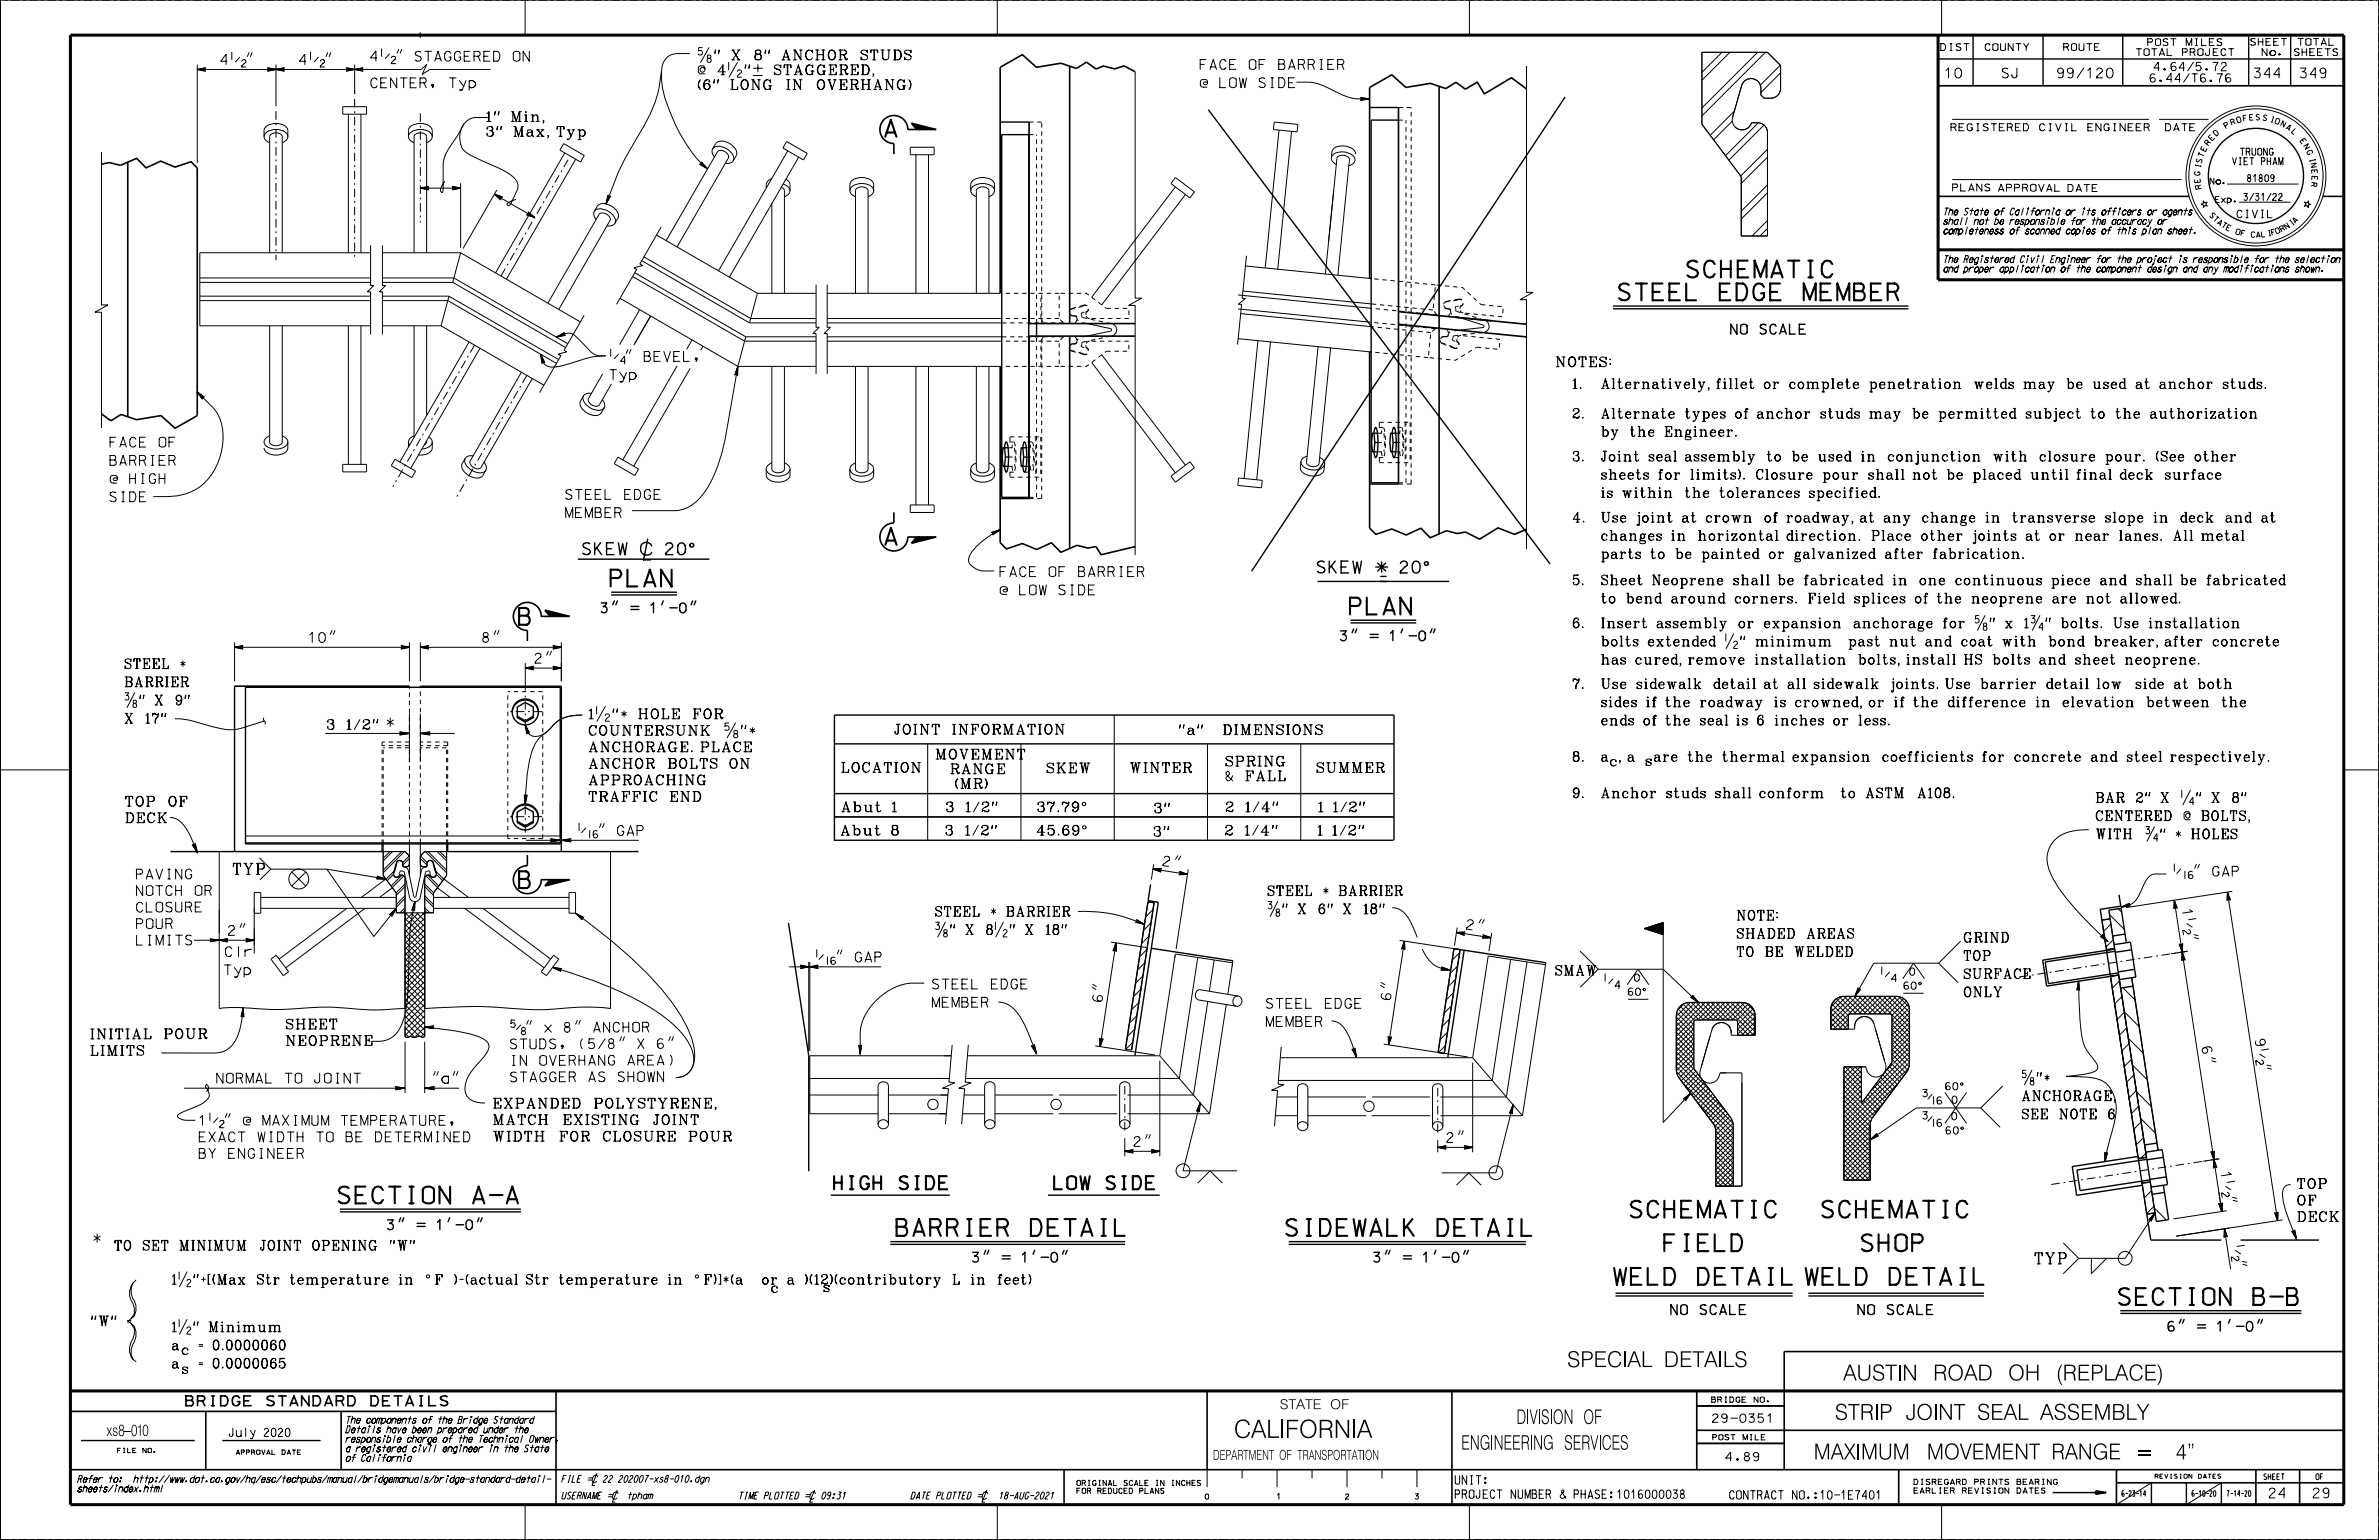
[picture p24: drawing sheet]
<svg xmlns="http://www.w3.org/2000/svg" width="432mm" height="279mm" viewBox="0 0 432 279" stroke-linecap="round" stroke-linejoin="round" font-family="sans-serif">
<defs><g id="words">
<text font-size="14.8" x="22.9" y="247">{</text>
<text font-size="3.5" x="224" y="260.9">CALIFORNIA</text>
<g font-size="3">
<text x="160.7" y="24.8">A</text>
<text x="306.3" y="50.3">SCHEMATIC</text>
<text x="293.9" y="54.5">STEEL EDGE MEMBER</text>
<text x="160.7" y="98.8">A</text>
<text x="110.8" y="106.4">PLAN</text>
<text x="94.2" y="113.4">B</text>
<text x="245" y="111.5">PLAN</text>
<text x="94.2" y="161.1">B</text>
<text x="61.5" y="218.3">SECTION A-A</text>
<text x="296" y="220.9">SCHEMATIC</text>
<text x="330.8" y="220.9">SCHEMATIC</text>
<text x="162.7" y="224.2">BARRIER DETAIL</text>
<text x="233.5" y="224.2">SIDEWALK DETAIL</text>
<text x="302.1" y="227">FIELD</text>
<text x="337.9" y="227">SHOP</text>
<text x="293" y="233.1">WELD DETAIL WELD DETAIL</text>
<text x="384.6" y="236.8">SECTION B-B</text>
<text x="284.4" y="248">SPECIAL DETAILS</text>
<text x="334.5" y="250.5">AUSTIN ROAD OH (REPLACE)</text>
<text x="333" y="257.6">STRIP JOINT SEAL ASSEMBLY</text>
<text x="329.2" y="264.8">MAXIMUM MOVEMENT RANGE = 4&quot;</text>
</g>
<g font-size="2.8">
<text x="265.2" y="263">ENGINEERING SERVICES</text>
<text x="275.2" y="258.3">DIVISION OF</text>
</g>
<g font-size="2.7">
<text x="70.2" y="132.4">*</text>
<text x="17" y="226">*</text>
</g>
<g font-size="2.4">
<text x="151.4" y="215.8">HIGH SIDE</text>
<text x="191.3" y="215.8">LOW SIDE</text>
</g>
<g font-size="2.2">
<text x="105.8" y="100.6">SKEW &gt; 20°</text>
<text x="239.1" y="103.9">SKEW &lt; 20°</text>
<text x="19.4" y="260.5">xs8-010</text>
</g>
<g font-size="2">
<text x="42.3" y="158.6">TYP</text>
<text x="369.4" y="229.3">TYP</text>
</g>
<g font-size="1.9">
<text x="232.3" y="255.7">STATE OF</text>
<text x="220.1" y="264.8">DEPARTMENT OF TRANSPORTATION</text>
</g>
<g font-size="1.8">
<text x="40.1" y="11.7">4•&quot;</text>
<text x="54.4" y="11.7">4•&quot;</text>
<text x="67.3" y="11.1">4•&quot; STAGGERED ON</text>
<text x="126.8" y="10.9">†&quot; X 8&quot; ANCHOR STUDS</text>
<text x="67.3" y="15.9">CENTER, Typ</text>
<text x="126.8" y="16.2">(6&quot; LONG IN OVERHANG)</text>
<text x="217.8" y="15.9">@ LOW SIDE</text>
<text x="217.8" y="12.6">FACE OF BARRIER</text>
<text x="353.1" y="14.1">10</text>
<text x="363.4" y="14.1">SJ</text>
<text x="373.5" y="14.1">99/120</text>
<text x="409.2" y="14.1">344</text>
<text x="417.5" y="14.1">349</text>
<text x="88.4" y="22">1&quot; Min,</text>
<text x="88.4" y="24.7">3&quot; Max, Typ</text>
<text x="110.7" y="65.6">‚&quot; BEVEL,</text>
<text x="314.1" y="60.6">NO SCALE</text>
<text x="110.7" y="68.9">Typ</text>
<text x="282.5" y="66.5">NOTES:</text>
<text x="285.5" y="70.5">1.</text>
<text x="290.7" y="70.5">Alternatively, fillet or complete penetration welds may be used at anchor studs.</text>
<text x="285.5" y="75.9">2.</text>
<text x="290.7" y="75.9">Alternate types of anchor studs may be permitted subject to the authorization</text>
<text x="20" y="81.1">FACE OF</text>
<text x="285.5" y="83.7">3.</text>
<text x="290.7" y="79.2">by the Engineer.</text>
<text x="290.7" y="83.7">Joint seal assembly to be used in conjunction with closure pour.</text>
<text x="390.7" y="83.7">(See other</text>
<text x="20" y="87.7">@ HIGH</text>
<text x="20" y="84.4">BARRIER</text>
<text x="290.7" y="87">sheets for limits).</text>
<text x="319" y="87">Closure pour shall not be placed until final deck surface</text>
<text x="20" y="91">SIDE</text>
<text x="102.7" y="93.9">MEMBER</text>
<text x="102.7" y="90.6">STEEL EDGE</text>
<text x="285.5" y="94.7">4.</text>
<text x="290.7" y="90.3">is within the tolerances specified.</text>
<text x="290.7" y="94.7">Use joint at crown of roadway, at any change in transverse slope in deck and at</text>
<text x="290.7" y="101.3">parts to be painted or galvanized after fabrication.</text>
<text x="290.7" y="98">changes in horizontal direction.</text>
<text x="340.7" y="98">Place other joints at or near lanes.</text>
<text x="394.1" y="98">All metal</text>
<text x="181.5" y="107.9">@ LOW SIDE</text>
<text x="181.5" y="104.6">FACE OF BARRIER</text>
<text x="285.5" y="106.1">5.</text>
<text x="290.7" y="106.1">Sheet Neoprene shall be fabricated in one continuous piece and shall be fabricated</text>
<text x="109.1" y="111.2">3&quot; = 1'-0&quot;</text>
<text x="285.5" y="113.9">6.</text>
<text x="290.7" y="113.9">Insert assembly or expansion anchorage for †&quot; x 1ƒ&quot; bolts.</text>
<text x="290.7" y="109.4">to bend around corners.</text>
<text x="328.3" y="109.4">Field splices of the neoprene are not allowed.</text>
<text x="382.6" y="113.9">Use installation</text>
<text x="56.1" y="116.5">10&quot;</text>
<text x="87.6" y="116.5">8&quot;</text>
<text x="243.3" y="116.2">3&quot; = 1'-0&quot;</text>
<text x="290.7" y="117.2">bolts extended •&quot; minimum past nut and coat with bond breaker, after concrete</text>
<text x="22.7" y="124.6">BARRIER</text>
<text x="22.7" y="121.3">STEEL Â</text>
<text x="97.1" y="120.3">2&quot;</text>
<text x="285.5" y="124.9">7.</text>
<text x="290.7" y="120.5">has cured, remove installation bolts, install HS bolts and sheet neoprene.</text>
<text x="290.7" y="124.9">Use sidewalk detail at all sidewalk joints. Use barrier detail low side at both</text>
<text x="22.7" y="131.2">X 17&quot;</text>
<text x="22.7" y="127.9">…&quot; X 9&quot;</text>
<text x="106.9" y="130.4">1•&quot;Á HOLE FOR</text>
<text x="290.7" y="131.5">ends of the seal is 6 inches or less.</text>
<text x="290.7" y="128.2">sides if the roadway is crowned, or if the difference in elevation between the</text>
<text x="59.4" y="132.3">3 1/2&quot;</text>
<text x="106.9" y="136.4">ANCHORAGE. PLACE</text>
<text x="106.9" y="133.4">COUNTERSUNK †&quot;Á</text>
<text x="162.4" y="133.2">JOINT INFORMATION</text>
<text x="169.9" y="137.7">MOVEMENT</text>
<text x="214" y="133.3">&quot;a&quot;</text>
<text x="219.9" y="133.3">DIMENSIONS</text>
<text x="106.9" y="142.4">APPROACHING</text>
<text x="106.9" y="139.4">ANCHOR BOLTS ON</text>
<text x="152.8" y="140.1">LOCATION</text>
<text x="172.6" y="140.4">RANGE</text>
<text x="173.4" y="143">(MR)</text>
<text x="190.1" y="140.2">SKEW</text>
<text x="205.2" y="140.2">WINTER</text>
<text x="222.5" y="139">SPRING</text>
<text x="222.5" y="141.7">&amp; FALL</text>
<text x="239.1" y="140.2">SUMMER</text>
<text x="285.5" y="138.1">8.</text>
<text x="290.7" y="138.1">a , a , are the thermal expansion coefficients for concrete and steel respectively.</text>
<text x="292.3" y="139">c</text>
<text x="298.8" y="138.9">s</text>
<text x="22.8" y="149.3">DECK</text>
<text x="22.8" y="146.3">TOP OF</text>
<text x="106.9" y="145.4">TRAFFIC END</text>
<text x="152.8" y="147.3">Abut 1</text>
<text x="171.8" y="147.3">3 1/2&quot;</text>
<text x="188.4" y="147.3">37.79°</text>
<text x="209.6" y="147.5">3&quot;</text>
<text x="222.6" y="147.3">2 1/4&quot;</text>
<text x="239.4" y="147.3">1 1/2&quot;</text>
<text x="285.5" y="144.7">9.</text>
<text x="290.7" y="144.7">Anchor studs shall conform to ASTM A108.</text>
<text x="380.5" y="148.9">CENTERED @ BOLTS,</text>
<text x="380.5" y="145.6">BAR 2&quot; X ‚&quot; X 8&quot;</text>
<text x="105" y="151.6">ˆ&quot; GAP</text>
<text x="152.7" y="151.5">Abut 8</text>
<text x="171.7" y="151.5">3 1/2&quot;</text>
<text x="188.2" y="151.5">45.69°</text>
<text x="209.5" y="151.7">3&quot;</text>
<text x="222.5" y="151.5">2 1/4&quot;</text>
<text x="239.2" y="151.5">1 1/2&quot;</text>
<text x="380.5" y="152.2">WITH ƒ&quot; Á HOLES</text>
<text x="24.8" y="159.5">PAVING</text>
<text x="211.1" y="157" transform="rotate(9 211.1 157)">2 &quot;</text>
<text x="394.5" y="159">ˆ&quot; GAP</text>
<text x="24.8" y="162.5">NOTCH OR</text>
<text x="24.8" y="165.5">CLOSURE</text>
<text x="169.8" y="166.2">STEEL Â BARRIER</text>
<text x="230.2" y="165.8">…&quot; X 6&quot; X 18&quot;</text>
<text x="230.2" y="162.5">STEEL Â BARRIER</text>
<text x="315.3" y="166.9">NOTE:</text>
<text x="396.1" y="165.1" transform="rotate(81 396.1 165.1)">1 •</text>
<text x="24.8" y="168.5">POUR</text>
<text x="24.8" y="171.5">LIMITS</text>
<text x="40.9" y="173.5">Clr</text>
<text x="41.5" y="169.7">2&quot;</text>
<text x="169.8" y="169.5">…&quot; X 8•&quot; X 18&quot;</text>
<text x="266.2" y="168.5" transform="rotate(9 266.2 168.5)">2 &quot;</text>
<text x="315.3" y="173.5">TO BE WELDED</text>
<text x="315.3" y="170.2">SHADED AREAS</text>
<text x="356.5" y="170.9">GRIND</text>
<text x="40.7" y="176.8">Typ</text>
<text x="148.1" y="174.5">ˆ&quot; GAP</text>
<text x="169.3" y="179.4">STEEL EDGE</text>
<text x="282.4" y="176.9">SMAW</text>
<text x="356.5" y="177.5">SURFACE</text>
<text x="356.5" y="174.2">TOP</text>
<text x="169.3" y="182.7">MEMBER</text>
<text x="200" y="181.8" transform="rotate(-81 200 181.8)">6 &quot;</text>
<text x="229.9" y="182.9">STEEL EDGE</text>
<text x="252.4" y="181.5" transform="rotate(-81 252.4 181.5)">6 &quot;</text>
<text x="356.5" y="180.8">ONLY</text>
<text x="16.5" y="188.5">INITIAL POUR</text>
<text x="16.5" y="191.5">LIMITS</text>
<text x="52" y="186.7">SHEET</text>
<text x="52" y="189.7">NEOPRENE</text>
<text x="92.6" y="187.3">†&quot; x 8&quot; ANCHOR</text>
<text x="92.6" y="190.3">STUDS, (5/8&quot; X 6&quot;</text>
<text x="229.9" y="186.2">MEMBER</text>
<text x="399.6" y="190.1" transform="rotate(81 399.6 190.1)">6 &quot;</text>
<text x="409.3" y="188.7" transform="rotate(81 409.3 188.7)">9 •</text>
<text x="39.4" y="196.5">NORMAL TO JOINT</text>
<text x="78.4" y="196.5">&quot;a&quot;</text>
<text x="92.7" y="193.3">IN OVERHANG AREA)</text>
<text x="92.7" y="196.3">STAGGER AS SHOWN</text>
<text x="367.1" y="196.4">†&quot;Á</text>
<text x="89.6" y="201">EXPANDED POLYSTYRENE,</text>
<text x="367.1" y="203">SEE NOTE 6</text>
<text x="367.1" y="199.7">ANCHORAGE,</text>
<text x="36.2" y="207.2">EXACT WIDTH TO BE DETERMINED</text>
<text x="36.2" y="204.2">1•&quot; @ MAXIMUM TEMPERATURE,</text>
<text x="89.6" y="207">WIDTH FOR CLOSURE POUR</text>
<text x="89.6" y="204">MATCH EXISTING JOINT</text>
<text x="205.9" y="208">2&quot;</text>
<text x="262.7" y="207.3">2&quot;</text>
<text x="36.2" y="210.1">BY ENGINEER</text>
<text x="403.1" y="212.7" transform="rotate(81 403.1 212.7)">1 •</text>
<text x="417" y="215.6">TOP</text>
<text x="417" y="221.6">DECK</text>
<text x="417" y="218.6">OF</text>
<text x="20.9" y="226.8">TO SET MINIMUM JOINT OPENING &quot;W&quot;</text>
<text x="70.4" y="223.1">3&quot; = 1'-0&quot;</text>
<text x="31.3" y="233">1•&quot;+[(Max Str temperature in °F )-(actual Str temperature in °F)]*(a</text>
<text x="138.2" y="233">or a )(12)(contributory L in feet)</text>
<text x="176.5" y="229">3&quot; = 1'-0&quot;</text>
<text x="249.4" y="229">3&quot; = 1'-0&quot;</text>
<text x="140" y="234.5">c</text>
<text x="149.6" y="234.3">s</text>
<text x="303.3" y="238.5">NO SCALE</text>
<text x="337.2" y="238.5">NO SCALE</text>
<text x="15.9" y="240.5">&quot;W&quot; =</text>
<text x="31.3" y="244.9">a</text>
<text x="31.3" y="241.6">1•&quot; Minimum</text>
<text x="33" y="245.7">c</text>
<text x="34.6" y="244.9">= 0.0000060</text>
<text x="393.5" y="241.5">6&quot; = 1'-0&quot;</text>
<text x="31.3" y="248.2">a</text>
<text x="33.1" y="249.2">s</text>
<text x="34.6" y="248.2">= 0.0000065</text>
<text x="33.8" y="255">BRIDGE STANDARD DETAILS</text>
<text x="411.9" y="271.8">24</text>
<text x="419.9" y="271.8">29</text>
</g>
<g font-size="1.5">
<text x="390.2" y="14.9">6.44/T6.76</text>
<text x="391" y="12.8">4.64/5.72</text>
<text x="41.6" y="260.6">July 2020</text>
<text x="310.8" y="258.1">29-0351</text>
<text x="264.1" y="269.3">UNIT:</text>
<text x="313.3" y="265">4.89</text>
<text x="264.1" y="271.8">PROJECT NUMBER &amp; PHASE:1016000038</text>
<text x="313.9" y="272">CONTRACT NO.:10-1E7401</text>
</g>
<text font-size="1.4" x="406" y="39.5">CIVIL</text>
<g font-size="1.3">
<text x="354.1" y="23.7">REGISTERED CIVIL ENGINEER</text>
<text x="393.1" y="23.7">DATE</text>
<text x="405.2" y="29.9">VIET PHAM</text>
<text x="406.7" y="28.2">TRUONG</text>
<text x="354.4" y="34.7">PLANS</text>
<text x="362.7" y="34.7">APPROVAL</text>
<text x="375.4" y="34.7">DATE</text>
<text x="407.9" y="33">81809</text>
<text x="352.7" y="40.7">shall not be responsible for the accuracy or</text>
<text x="352.7" y="39">The State of California or its officers or agents</text>
<text x="407.3" y="36.4">3/31/22</text>
<text x="352.7" y="47.7">The Registered Civil Engineer for the project is responsible for the selection</text>
<text x="352.7" y="42.5">completeness of scanned copies of this plan sheet.</text>
<text x="352.7" y="49.4">and proper application of the component design and any modifications shown.</text>
<text x="296.7" y="178">0</text>
<text x="345.6" y="179.5">60°</text>
<text x="346.6" y="176.9">0</text>
<text x="295.5" y="180.6">60°</text>
<text x="353.1" y="197.7">60°</text>
<text x="354.3" y="203.2">0</text>
<text x="354.3" y="200.2">0</text>
<text x="353.2" y="205.7">60°</text>
<text x="62.8" y="263.4">a registered civil engineer in the State</text>
<text x="62.8" y="261.7">responsible charge of the Technical Owner,</text>
<text x="62.8" y="260">Details have been prepared under the</text>
<text x="62.8" y="258.2">The components of the Bridge Standard</text>
<text x="14.1" y="269">Refer to:</text>
<text x="23.1" y="269">http://www.dot.ca.gov/hq/esc/techpubs/manual/bridgemanuals/bridge-standard-detail-</text>
<text x="62.8" y="265.2">of California</text>
<text x="101.9" y="268.9">FILE =&gt;</text>
<text x="109.4" y="268.9">22 202007-xs8-010.dgn</text>
<text x="14.1" y="270.7">sheets/index.html</text>
<text x="101.9" y="272">USERNAME =&gt;</text>
<text x="113.9" y="272">tpham</text>
<text x="134" y="272">TIME PLOTTED =&gt;</text>
<text x="149.1" y="272">09:31</text>
<text x="165.3" y="272">DATE PLOTTED =&gt;</text>
<text x="181.3" y="272">18-AUG-2021</text>
</g>
<g font-size="1.2">
<text x="352.3" y="9.2">DIST</text>
<text x="360.3" y="9.2">COUNTY</text>
<text x="374.6" y="9.2">ROUTE</text>
<text x="387.8" y="10.1">TOTAL PROJECT</text>
<text x="389.8" y="8.3">POST MILES</text>
<text x="408.5" y="8.2">SHEET</text>
<text x="410.6" y="10.1">No.</text>
<text x="416.4" y="10.1">SHEETS</text>
<text x="417.1" y="8.2">TOTAL</text>
</g>
<g font-size="1.1">
<text x="401.1" y="33.4">No.</text>
<text x="402.1" y="36.7">Exp.</text>
<text x="410.9" y="268.4">SHEET</text>
<text x="420.4" y="268.4">OF</text>
<text x="385.1" y="271.5">6-23-14</text>
<text x="397.9" y="271.5">6-10-20</text>
<text x="404.2" y="271.5">7-14-20</text>
</g>
<g font-size="1">
<text x="404.1" y="23.3" transform="rotate(-31 404.1 23.3)">P</text>
<text x="405.1" y="22.7" transform="rotate(-20 405.1 22.7)">R</text>
<text x="406.1" y="22.3" transform="rotate(-15 406.1 22.3)">O</text>
<text x="407.3" y="22" transform="rotate(-10 407.3 22)">F</text>
<text x="408.4" y="21.8" transform="rotate(-4 408.4 21.8)">E</text>
<text x="409.5" y="21.8" transform="rotate(1 409.5 21.8)">S</text>
<text x="410.7" y="21.8" transform="rotate(12 410.7 21.8)">S</text>
<text x="412" y="22.1" transform="rotate(17 412 22.1)">I</text>
<text x="413.9" y="22.8" transform="rotate(28 413.9 22.8)">N</text>
<text x="414.9" y="23.3" transform="rotate(33 414.9 23.3)">A</text>
<text x="399.6" y="29.6" transform="rotate(-74 399.6 29.6)">S</text>
<text x="399.9" y="28.5" transform="rotate(-69 399.9 28.5)">T</text>
<text x="400.3" y="27.5" transform="rotate(-63 400.3 27.5)">E</text>
<text x="400.9" y="26.4" transform="rotate(-53 400.9 26.4)">R</text>
<text x="401.6" y="25.5" transform="rotate(-47 401.6 25.5)">E</text>
<text x="402.3" y="24.7" transform="rotate(-42 402.3 24.7)">D</text>
<text x="415.9" y="24" transform="rotate(44 415.9 24)">L</text>
<text x="417.4" y="25.6" transform="rotate(55 417.4 25.6)">E</text>
<text x="418.1" y="26.6" transform="rotate(60 418.1 26.6)">N</text>
<text x="418.6" y="27.6" transform="rotate(65 418.6 27.6)">G</text>
<text x="419.2" y="28.9" transform="rotate(76 419.2 28.9)">I</text>
<text x="419.4" y="29.8" transform="rotate(81 419.4 29.8)">N</text>
<text x="399.3" y="31.8" transform="rotate(-85 399.3 31.8)">G</text>
<text x="399.4" y="33.1" transform="rotate(-96 399.4 33.1)">E</text>
<text x="399.4" y="30.5" transform="rotate(-79 399.4 30.5)">I</text>
<text x="399.6" y="34.2" transform="rotate(-101 399.6 34.2)">R</text>
<text x="419.5" y="33.1" transform="rotate(98 419.5 33.1)">R</text>
<text x="419.6" y="30.9" transform="rotate(87 419.6 30.9)">E</text>
<text x="419.6" y="32" transform="rotate(92 419.6 32)">E</text>
<text x="401" y="39.2" transform="rotate(46 401 39.2)">S</text>
<text x="401.7" y="39.9" transform="rotate(41 401.7 39.9)">T</text>
<text x="402.4" y="40.6" transform="rotate(37 402.4 40.6)">A</text>
<text x="403.2" y="41.1" transform="rotate(32 403.2 41.1)">T</text>
<text x="404" y="41.7" transform="rotate(27 404 41.7)">E</text>
<text x="415" y="41.6" transform="rotate(-34 415 41.6)">N</text>
<text x="416" y="40.9" transform="rotate(-38 416 40.9)">I</text>
<text x="405.7" y="42.4" transform="rotate(18 405.7 42.4)">O</text>
<text x="406.7" y="42.7" transform="rotate(13 406.7 42.7)">F</text>
<text x="408.6" y="43" transform="rotate(4 408.6 43)">C</text>
<text x="409.6" y="43.1" transform="rotate(-1 409.6 43.1)">A</text>
<text x="411.7" y="42.9" transform="rotate(-10 411.7 42.9)">I</text>
<text x="412.4" y="42.7" transform="rotate(-15 412.4 42.7)">F</text>
<text x="414.2" y="42.1" transform="rotate(-29 414.2 42.1)">R</text>
<text x="310.7" y="254.4">BRIDGE NO.</text>
<text x="310.9" y="261.2">POST MILE</text>
<text x="347.4" y="269.3">DISREGARD PRINTS BEARING</text>
<text x="347.4" y="270.9">EARLIER REVISION DATES</text>
</g>
<g font-size=".9">
<text x="195.5" y="269.5">ORIGINAL SCALE IN INCHES</text>
<text x="195.5" y="271">FOR REDUCED PLANS</text>
<text x="218.8" y="272">0</text>
<text x="231.8" y="271.9">1</text>
<text x="244.2" y="272">2</text>
<text x="256.9" y="272">3</text>
</g>
<g font-size=".8">
<text x="21.3" y="263.6">FILE NO.</text>
<text x="42.9" y="263.9">APPROVAL DATE</text>
<text x="391.2" y="268.2">REVISION DATES</text>
</g>
</g></defs>
<g fill="none" stroke="#000" stroke-width=".25">
<path d="M219.3 19.9l62 82.4M248.6 19.5h5.2M284.1 17.6l-56.9 86M351.8 10.7h73.6M358.1 6.4v9.2M370.8 6.4v9.2M385.3 6.4v9.2M408.1 6.4v9.2M415.8 6.4v9.2M181.5 22.1h5.3M186.7 24.4v65.8M186.8 24.4h-5v65.8h5"/>
<path d="M253.8 21.8h-4.9v65.8h4.9M188.1 58.7v2.3M292.8 55.5h53.6M292.8 56h53.6M249.1 78.6h.3l.1 1.7-.1 1.7h-.3l-.1-1.7zM250 78.6h-.6l.3-1a3.5 3.5 0 0 1 .4 2.2 8.9 8.9 0 0 1-.3 3.2l-.2-.1-.2-.9h.6M252.4 78.6h.3l.1 1.7-.1 1.7h-.3l-.1-1.7zM253.3 78.6h-.6l.3-1a3.5 3.5 0 0 1 .4 2.2 8.9 8.9 0 0 1-.3 3.2l-.2-.1-.2-.9h.6M117.6 97.8l-.8 3.8h1.3M118.3 99a1.08 1.08 0 0 0-1.5-.5 1.08 1.08 0 0 0-.5 1.5 1.11 1.11 0 0 0 .9 .7 1.11 1.11 0 0 0 1.1-.5M181.5 90.5h5.3M182 81.2h.3l.2 1.7-.2 1.7h-.3l-.1-1.7z"/>
<path d="M182.5 82.9h.6M183 81.2h-.7l.3-1a3.5 3.5 0 0 1 .5 2.3 8.9 8.9 0 0 1-.4 3.1l-.2-.1-.2-.9h.7M185.4 81.2h.3l.1 1.7-.1 1.7h-.3l-.2-1.7zM185.8 82.9h.6M186.3 81.2h-.7l.3-1a3.5 3.5 0 0 1 .5 2.3 8.9 8.9 0 0 1-.4 3.1l-.2-.1-.2-.9h.7M248.6 87.8h5.2M249.5 80.3h.6M252.8 80.3h.6M104.9 101.4h23.9M110.9 107.4h12M110.9 107.9h12M111.5 109l-.3 .7"/>
<path d="M112.1 109l-.3 .7M120.4 109l-.3 .7M125.7 109l-.3 .7M126.3 109l-.3 .7M239.1 105.5h23.9M245.1 112.5h12M245.1 113h12M245.7 114.1l-.3 .7M246.3 114.1l-.3 .7M254.6 114.1l-.3 .7M259.9 114.1l-.3 .7M260.5 114.1l-.3 .7"/>
<path d="M44.6 124.7h57.1v28.4h-57.1zM74.3 124.7v-.2h-31.7v30M76.3 124.7v-.2h25.6v30M93.9 128.3l1.4-.9 1.5 .9v1.6l-1.5 .9-1.4-.9zM93.9 129.9v.3l1.4 .8 1.5-.8v-.3M97.7 129.2a2.38 2.38 0 0 0-2.4-2.2 2.38 2.38 0 0 0-2.3 2.3M151.5 135h101.5M30.9 154.5h38.7M44.6 152.9h57.1M69.4 153.1v1.4M81.1 154.5h34.8M81.3 153.1v1.4"/>
<path d="M93.9 147.3l1.4-.8 1.5 .8v1.7l-1.5 .8-1.4-.8zM93.9 149v.2l1.4 .9 1.5-.9v-.2M97.7 148.2a2.38 2.38 0 0 0-2.4-2.1 2.38 2.38 0 0 0-2.3 2.2M151.3 152.4h101.6M151.5 152.4v-22.7h101.5v22.7M151.5 148.2h101.5M151.6 144h101.4M73.5 165.6v17.4M77.1 165.6v17.4M143.1 167.4l3.7 24.1v21M208.8 160.5l-.4 2.9 1.8 .3-4.2 27.8M209 172l14.8 2.3"/>
<path d="M265 172.3l-2.9 18.8-1.1-.2 2.9-18.8 16.7 2.6M265.8 172.4l-3 19.5M383 166.7l-1.5 .2M383.7 171.4l3-.5 1 6.4-3 .4M383.8 172.2l-13 2 .7 4.7 13.1-2M383.9 172.6l-12.7 1.9 .6 4 12.7-2M384.6 162.3l.3 2.1-3.7 .6 9.2 60h12.8M385.7 169.5l-2.2 .3M385.9 171l-.9-6.2-2.2 .3 8.6 56.5 2.2-.3-.9-6.3M386.9 172.3l-3 .5M386.9 177.4l4.8 31.3M387.1 178.9l-2.2 .4"/>
<path d="M387.4 175.9l-2.9 .4M204.3 190.3l4.1-26.7 1.1 .2-4.1 26.7M61.7 219.4h32.9M61.7 219.9h32.9M150.8 216.8h21.6M190.2 216.8h20.3M388.1 209.8l-12 1.8 .8 5.3 12-1.9M389.5 209l2.9-.4 1 6.3-3 .5M389.6 210l-1.5 .2M389.7 210.3l-12.7 2 .5 3.7 12.7-1.9M390.3 214.4l-1.5 .3M391.5 207.4l-2.2 .3"/>
<path d="M392.7 210l-3 .4M392.9 216.3l-2.3 .4M393.2 213.5l-3 .5M72.7 220.9l-.3 .8M73.3 220.9l-.3 .8M81.6 220.9l-.3 .8M86.9 220.9l-.2 .8M87.5 220.9l-.3 .8M161.6 225.3h42.6M161.6 225.8h42.6M178.9 226.8l-.3 .7M179.5 226.8l-.3 .7"/>
<path d="M187.8 226.8l-.3 .7M193.1 226.8l-.3 .7M193.7 226.8l-.3 .7M233.9 225.3h43.1M233.9 225.8h43.1M251.7 226.8l-.3 .7M252.3 226.8l-.3 .7M260.6 226.8l-.3 .7M266 226.8l-.3 .7M266.5 226.8l-.3 .7M293.2 234.6h32.2M293.2 235.1h32.2"/>
<path d="M328.2 234.6h31.9M328.2 235.1h31.9M384.8 237.8h32.9M384.8 238.3h32.9M391.1 220l-1.4 .3M395.9 239.4l-.3 .7M396.4 239.4l-.3 .7M404.8 239.4l-.3 .7M406.7 225h14.2M410.1 239.4l-.3 .7M410.6 239.4l-.2 .7M14.7 261.4h20.6"/>
<path d="M40.4 261.4h17.8M308 261.9h15.8M372.6 270.8h8.8M390.5 269v4M396.8 269v4M403.2 269v4"/>
<circle cx="409.5" cy="31.9" r="8.6"/>
<circle cx="95.3" cy="129.2" r="2.36"/>
<circle cx="95.3" cy="148.2" r="2.36"/>
</g>
<g fill="none" stroke="#000" stroke-width=".18">
<path d="M.1 0h431.7v279.3h-431.7zM35.8 12.6l1.5 .3v-.1M35.8 12.6l1.5 .3M35.8 12.6h40.7l1-.9-.9 1.8 1.4-.9h11.1M35.8 12.6l1.4 .1M35.8 12.6l1.5 .2M35.8 11.7v17.9M37.2 12.5l-1.4 .1M37.3 12.4l-1.5 .2M37.3 12.4v-.1l-1.5 .3M37.3 12.4v.4M37.3 12.3l-1.5 .3"/>
<path d="M42.1 9.5v1.3M43.5 10.4l-.8 .8M43.9 11.1a.38 .38 0 0 1 .4-.3 .38 .38 0 0 1 .3 .5l-.7 .6v.3h.7M45.2 9.5l-.3 .8M45.8 9.5l-.3 .8M48.6 12.3l3 .6M48.6 12.4l2.9 .4M48.6 12.4v-.1l3 .6-.1-.1M48.6 12.4v.4M48.7 12.5l2.8 .2M50.1 11.7v7.6M51.5 12.5l-2.8 .2"/>
<path d="M51.5 12.4l-2.9 .4M51.5 12.4l.1-.1-3 .6v-.1M51.5 12.4v.4M51.6 12.3l-3 .6M56.4 9.5v1.3M57.8 10.4l-.8 .8M58.1 11.1a.38 .38 0 0 1 .5-.3 .38 .38 0 0 1 .3 .5l-.7 .6-.1 .3h.8M59.5 9.5l-.3 .8M60 9.5l-.3 .8M62.2 19.4h4.3v1.3h-4.3zM62.9 12.3l3 .6M62.9 12.4l2.9 .4"/>
<path d="M62.9 12.4v.4M62.9 12.4l-.1-.1 3.1 .6-.1-.1M63 12.5l2.8 .2M64.4 11.7v5.3M65.8 12.5l-2.8 .2M65.8 12.4l-2.9 .4M65.8 12.4l.1-.1-3.1 .6 .1-.1M65.8 12.4v.4M65.9 12.3l-3 .6M69.3 8.9v1.3M70.7 9.8l-.8 .8M71 10.5a.38 .38 0 0 1 .5-.3 .38 .38 0 0 1 .3 .5l-.7 .6-.1 .2h.8"/>
<path d="M72.4 8.9l-.3 .8M72.9 8.9l-.3 .8M76.3 5.8v1.1M95.3 0v6.4M120.1 13a22.8 22.8 0 0 1-3.8 10.9 59.2 59.2 0 0 0-6.3 13.1M125.2 9.7h-1.3a3.2 3.2 0 0 0-3.8 3.4 16.8 16.8 0 0 0 1.7 7.6 24.3 24.3 0 0 0 6.6 9.9M127.5 8.6h-.7v.7l.2-.2a.42 .42 0 0 1 .5 .6 .42 .42 0 0 1-.7 .1M127.9 12.5l-.3-.3h-.2l-.3 .3v.3l.3 .3h.2l.3-.3v-.6l-.3-.3h-.5l-.3 .3v.9l.3 .3h.8M128.6 10.6a.38 .38 0 0 0-.2 .5 .38 .38 0 0 0 .6 0 .38 .38 0 0 0-.2-.5l-.4-.1 .1-.5 .5 .1v.4l-.2 .1M128.7 8.6l-1.5 2.7M130.9 13.6h.6M131.1 11.9v1.7"/>
<path d="M131.7 13h-1.4l.9-1.2v1.8M132.3 11.3v1.4M133.8 12.9a.37 .37 0 0 1 .5-.2 .37 .37 0 0 1 .2 .4l-.6 .7-.1 .2h.8M133.8 11.3l-1.5 2.7M135.3 11.8v.6l.1-.6M136 11.8l-.1 .6 .2-.6M136.7 12.4h1.6M136.7 13.7h1.6M137.6 11.7v1.3M140.6 12.2l1 .5a.56 .56 0 0 1-.1 .9 .56 .56 0 0 1-.9-.3v-.3v.6v-.3M141.6 12l.1-.2v.5a.6 .6 0 0 0-.5-.5 .6 .6 0 0 0-.6 .4l.1 .2 1 .6M142.4 11.8l-.1 .5v-.5h1.3v.5l-.1-.5"/>
<path d="M142.6 13.6h.6M142.9 11.8v1.8M143 11.8v1.8M144.2 13.6h.5M144.3 13.6l.6-1.8 .6 1.8M144.5 13h.7M144.9 12l.5 1.6M145.2 13.6h.5M146.8 11.8a1.01 1.01 0 0 0 0 1.8M147.2 12.9h.6M147.4 12l.1 .3v-.5l-.1 .2a.66 .66 0 0 0-.7-.2 .66 .66 0 0 0-.4 .6 .78 .78 0 0 0 .1 .9 .78 .78 0 0 0 .9 .2l.1-.2M147.4 12.9v.7"/>
<path d="M147.5 12.9v.7M148.9 11.8a1.01 1.01 0 0 0 0 1.8M149.3 12.9h.6M149.5 12l.1 .3v-.5l-.1 .2a.66 .66 0 0 0-.7-.2 .66 .66 0 0 0-.4 .6 .78 .78 0 0 0 .1 .9 .78 .78 0 0 0 .9 .2l.1-.2M149.5 12.9v.7M149.6 12.9v.7M150.5 11.8h1.3v.5l-.1-.5M150.5 13.6h1.3v-.6l-.1 .6M150.7 11.8v1.8M150.8 12.6h.5M150.8 11.8v1.8M151.3 12.3v.7"/>
<path d="M152.4 11.8h1l.2 .1 .2 .2-.2 .4-.9 .1M152.4 13.6h.6M152.6 11.8v1.8M152.7 11.8v1.8M153.1 12.6l.3 .2 .2 .6h.3M153.3 12.7l.3 .8 .2 .1 .1-.3M153.4 11.8l.3 .3-.1 .3-.2 .2M154.4 11.8h1.3v.5v-.5M154.4 13.6h1.3v-.6v.6M154.7 11.8v1.8M154.7 12.6h.5M155.2 12.3v.7"/>
<path d="M156.3 11.8h.9a.95 .95 0 0 1 .6 .9 .95 .95 0 0 1-.6 .9h-.9M156.6 11.8v1.8M156.7 11.8v1.8M157.2 11.8a1.01 1.01 0 0 1 0 1.8M158.5 13.5v-.1l.1 .2-.2 .3M181 0v6.4M206 13v41.1h1.2l-2.3 1.3h1.1v45.3M235.3 14.9a11 11 0 0 1 6.7 1.5 10.8 10.8 0 0 0 6.6 1.5M247 17.7l1.6 .2M247 17.8l1.6 .1M247 17.8l-.1-.1 1.7 .2M247 17.8l.1 .1"/>
<path d="M247.1 17.9h1.5M247.1 17.9l-.1 .2M248.6 17.9l-1.7 .3 .1-.1M248.6 17.9l-1.6 .3M248.6 17.9l-1.6 .2M248.6 17.9l-1.5 .1M266.7 0v6.4M277.1 12v41h1.1l-2.3 1.4h1.2v45.2M312.5 9.5l-3.6 3.6M314 9.5l-5.1 5.1M319 9.5l-10.1 10.1M319.6 16a1.78 1.78 0 0 0-1.5-1.7 1.78 1.78 0 0 0-2 1.2l-1.6 5.8a1.79 1.79 0 0 0 1.2 2.2 1.79 1.79 0 0 0 2.2-1.2"/>
<path d="M319.6 16v1.2l.6 .6h1.2M320.4 9.5l-11.5 11.5M323.1 11.8l-3.6 3.6M323.2 16a1.78 1.78 0 0 1-1.8 1.8M323.2 16v-4.1l-2.4-2.4h-11.9v13l7.1 9.6M323.2 13.2l-3.6 3.6M352.4 0v6.4M18.4 27.6v27.7h1.2l-2.4 1.3h1.2v21.1M47.9 24.8v-1.1a1.91 1.91 0 0 1 2.2-1.3 1.91 1.91 0 0 1 2.1 1.3v1.1M48.9 25.9a1.08 1.08 0 0 1-1-1 1.08 1.08 0 0 1 .9-1.1 2.87 2.87 0 0 1 3.4 .6 1.13 1.13 0 0 1-1 1.5M63.2 20.7v25.2M65.5 20.7v25.2"/>
<path d="M74.1 24.8v-1.1a1.91 1.91 0 0 1 2.2-1.3 1.91 1.91 0 0 1 2.2 1.3v1.1M75.2 25.9a1.08 1.08 0 0 1-1.1-1 1.08 1.08 0 0 1 .9-1.1 2.87 2.87 0 0 1 3.4 .6 1.13 1.13 0 0 1-1 1.5M76.3 34.1h7.3M76.3 34.1l1.5 .3M76.3 34.1l1.4 .1M76.3 34.1l1.5-.3-.1 .3 .1 .4zM76.3 34.1l1.4 .2M77.7 34l-1.4 .1M77.8 33.9l-1.5 .2M82.1 33.9l1.5 .2M82.2 34l1.4 .1M82.2 34v.3"/>
<path d="M82.2 34l-.1-.2 1.5 .3M83.6 34.1l-1.4 .1M83.6 34.1l-1.5 .3M83.6 34.1l-1.5 .4 .1-.2M83.6 33.2v11.8M83.6 34.1l-1.4 .2M84.2 22.4l-1.2 2.3-1 1.4a6.9 6.9 0 0 0-1.6 5.6v2.9l-.2 .3a.7 .7 0 0 1-.1-1l.7-1M88.6 21.3h-1.4a3.2 3.2 0 0 0-3.8 3.4 3.4 3.4 0 0 0 2.1 3.5l3.5 1.6a15.1 15.1 0 0 1 4.3 2.4 2.02 2.02 0 0 1 .3 2.8l-1 2.2-.2 .1-.3-.2a.98 .98 0 0 1 .9-.7l.7-.2M89.7 35.2l1.2 1M89.7 35.2l7.4 4.3M89.7 35.2l1.4 .6M89.7 35.2l1.5 .6"/>
<path d="M89.7 35.2l1.2 .8M89.7 35.2l1.2 .9M89.7 35.2l1.5 .5-.1 .1M89.7 35.2l1.3 .7M89.7 35.2l1.2 1.1v-.2M90.2 34.5l-6.1 10.6M91.1 35.8l-.2 .3M95.6 38.9l1.5 .6M95.7 38.9l1.4 .6M95.7 38.9l-.1 .1 1.5 .5M95.8 38.8l1.3 .7M95.9 38.7l1.2 .8"/>
<path d="M95.9 38.6l-.2 .3M95.9 38.6v-.2l1.2 1.1M95.9 38.6l1.2 .9M95.9 38.5l1.2 1M102.3 26l3.8 2.2-.7 1.2-3.8-2.2zM102.5 27.7l-12.6 21.8M104.5 28.9l-12.6 21.8M107.9 38.4l.5-1a1.91 1.91 0 0 1 2.5 0 1.9 1.9 0 0 1 1.3 2.2l-.6 .9M108.2 39.8a1.08 1.08 0 0 1-.4-1.3 1.08 1.08 0 0 1 1.3-.6 2.87 2.87 0 0 1 2.6 2.3 1.13 1.13 0 0 1-1.5 .8M110.4 35.4l-.4 1.6M110.4 35.5l.1 .1M110.4 35.5l-.1-.1-.3 1.6"/>
<path d="M110.4 35.5l-.4 1.5M110.5 35.6l-.5 1.4M110.6 35.6l-.6 1.4M110.7 35.6l-.7 1.4M110.7 35.6h.1l-.8 1.4M110.7 35.6h-.2M110.8 35.6l-.8 1.4M127 29.8l1.4 .8M127.1 29.7l1.3 .9M127.2 29.7l1.2 .9M127.3 29.7v-.3l1.1 1.2M127.3 29.7l1.1 .9"/>
<path d="M127.3 29.7l-.3 .1 1.4 .8M127.3 29.6l1.1 1M127.3 29.5l1.1 1.1M127.3 29.4l1.1 1.2M129.7 28.5a1.08 1.08 0 0 1-.4-1.4 1.08 1.08 0 0 1 1.3-.5 2.87 2.87 0 0 1 2.6 2.2 1.13 1.13 0 0 1-1.5 .8M129.9 26.1l-.6 .9M129.9 26.1a1.91 1.91 0 0 1 2.5-.1 1.9 1.9 0 0 1 1.2 2.2l-.5 1M140.1 32.4a1.4 1.4 0 0 0-1 1.7M140.1 36.9v16.3M141.8 34l.3 .1 .3 .5v18.6M142.1 33.4a1.22 1.22 0 0 1 1.2 1.7l-.9 .6M142.6 32.5a1.19 1.19 0 0 1 .8 1v1.1"/>
<path d="M142.8 25.7l3.7 2.1-.7 1.2-3.7-2.1zM143 27.4l-12.6 21.7M145 28.5l-12.6 21.8M154.3 34.6v-1.1a1.91 1.91 0 0 1 2.1-1.3 1.91 1.91 0 0 1 2.2 1.3v1.1M155.3 35.7a1.08 1.08 0 0 1-1-1 1.08 1.08 0 0 1 .8-1.1 2.87 2.87 0 0 1 3.4 .6 1.13 1.13 0 0 1-.9 1.5M165.2 26.7h4.3v1.4h-4.3zM166.2 28.1v25.1M168.5 28.1v25.1M176.2 34.6v-1.1a1.91 1.91 0 0 1 2.2-1.3 1.91 1.91 0 0 1 2.1 1.3v1.1M177.2 35.7a1.08 1.08 0 0 1-1-1 1.08 1.08 0 0 1 .9-1.1 2.86 2.86 0 0 1 3.3 .6 1.13 1.13 0 0 1-.9 1.5M213.3 33.9l-15.2 20M213.4 32.2l3.4 2.6-.8 1.1-3.5-2.6z"/>
<path d="M215.2 35.3l-15.2 20M231.3 22.1l4.3 .5-.2 1.3-4.3-.4zM232.1 23.6l-2.5 25M234.4 23.8l-2.5 25M242.5 29.8a1.08 1.08 0 0 1-.9-1.1 1.08 1.08 0 0 1 1-1 2.86 2.86 0 0 1 3.3 1 1.13 1.13 0 0 1-1.1 1.4M246.1 28a1.9 1.9 0 0 0-2.1-1.5 1.9 1.9 0 0 0-2.2 1.1l-.2 1M314.4 22l-3.4 3.4M314.8 20.2l-4.4 4.3M317.9 22.3a2.36 2.36 0 0 1 2.6 .8l.3 1M317.9 22.3a1.78 1.78 0 0 1-3 .7M319 22.3a1.78 1.78 0 0 1 1.8 1.8M319.2 22.3l-6 5.9"/>
<path d="M320.2 22.7l-6.4 6.4M320.8 24.1v18.7h-4.8v-10.7M320.8 27.1l-4.8 4.8M320.8 28.5l-4.8 4.9M320.8 33.5l-4.8 4.8M320.8 35l-4.8 4.7M354.3 32.6h41.7M354.3 21.7h35.7M391.9 21.7h9M399.9 36.4l.3 .4 .4-.1-.2 .3 .2 .4-.4-.1-.3 .4v-.5l-.4-.1 .4-.2zM404.2 33.4h13M406.4 36.7h9.3"/>
<path d="M418.3 36.7l.4 .1 .3-.3v.4l.4 .2-.4 .1v.5l-.3-.4-.4 .1 .2-.4zM36.3 54.5h31M36.3 53.7h31M36.3 51.2h31M36.3 50.4h31M48.9 59.1v21.1a1.29 1.29 0 0 0 2.3 0v-21.1M48.9 45.9v-21.1a1.29 1.29 0 0 1 2.3 0v21.1M63.2 59.1v25.2M65.5 59.1v25.2M67.3 44.5v7.3h.5l-1.1 1.1h.6v7.8M67.3 45.9h-31v13.2h31M69.4 59.1h10.7"/>
<path d="M69.4 53.7h12.1l19.9 11.5M69.4 45.9h14.2M69.4 51.2h12.8M69.4 44.5v7.3h.6l-1.2 1.1h.6v7.8M69.4 54.5h11.9l19.7 11.4M69.4 50.4h13M75.2 45.9v-21.1a1.29 1.29 0 0 1 2.2 0v21.1M75.2 59.1v20.2M77.4 59.1v16.3M80.1 59.1l18.6 10.8M81.5 53.7l-1.4 5.4M82.2 51.2l20.5 11.8"/>
<path d="M82.4 50.4l20.7 12M82.4 50.4l-.2 .8M83.6 45.9l21.7 12.5M83.6 45.9l-1.2 4.5M99.4 55l9.4-16.1a1.29 1.29 0 0 1 1.9 1.1l-9.3 16.1M106 57.2l-3.6 6.3 .5 .3-1.6 .4 .5 .3-3.9 6.7M112.5 54.1l21.4 12.4M114.8 50.2l20.3 11.7M115.2 49.5l20.2 11.6M116.1 56.2l-3.6 6.3M116.5 47.3l19.5 11.3M116.9 46.6l19.3 11.2h11.9"/>
<path d="M118.1 57.3l-3.1 5.3M119.2 42.6l18.3 10.6M120 41.2l-3.9 6.7 .5 .3-1.5 .4 .5 .3-3.7 6.3M120.9 43.7l9.3-16.2a1.29 1.29 0 0 1 2 1.2l-9.3 16.1M136 58.6h12.1M137.5 53.2l-1.5 5.4M137.5 53.2h10.6M148.1 51.6v7.8h.6l-1.2 1.1h.6v7.3M150.1 51.6v7.8h.6l-1.1 1.1h.5v7.3M150.1 53.2h31.4M150.1 57.8h31.7M150.1 58.6h31.7"/>
<path d="M155.3 53.2v-18.6a1.29 1.29 0 0 1 2.3 0v18.6M177.2 53.2v-18.6a1.29 1.29 0 0 1 2.3 0v18.6M197.2 58.7l4.4 .9 .2 .2-.2 .3-4.4 .9M201.7 58.7a1.15 1.15 0 0 1 1 1.1 1.15 1.15 0 0 1-1 1.2M224.7 56l24.2 2.5M224.7 53.5l24.2 2.4M225.2 56.9l23.7 2.4M225.6 52.8l23.3 2.3M226.1 48.3l22.8 2.2M226.2 46.4l-.7 7.7 .5 .1-1.2 1h.6l-.8 7.3M240.6 49.7l2.1-21a1.29 1.29 0 0 1 2.2 .3l-2.1 20.9M265 57.6l4.2 1.4 .2 .2-.2 .2-4.5 .5"/>
<path d="M269.4 58.1a1.15 1.15 0 0 1 .9 1.2 1.15 1.15 0 0 1-1.2 1M320.8 41.4l-1.4 1.4M320.8 40l-2.8 2.8M35.7 71.1l1.1 1M35.7 71.1l1 1.3 .1-.3M35.7 71.1l1.3 1M35.7 71.1l1 1.3M35.7 71.1l1.2 1M35.7 71.1l1.9 1.8a7.8 7.8 0 0 1 2.9 7.3 10.3 10.3 0 0 1-6.8 9.4 22.4 22.4 0 0 1-5.9 .5M35.7 71.1l1.4 .9-.3 .1M35.7 71.1l1.1 1.2M35.7 71.1l1.1 1.1"/>
<path d="M48.9 79.1a1.08 1.08 0 0 0-1 1 1.08 1.08 0 0 0 .9 1.1 2.87 2.87 0 0 0 3.4-.7 1.13 1.13 0 0 0-1-1.4M75.2 79.1a1.07 1.07 0 0 0-.9 1.6M77.4 80a.66 .66 0 0 1-.4 .7M77.8 79.3a1.05 1.05 0 0 1 .6 1.1 1.05 1.05 0 0 1-.9 .9l-.9 .2M85.1 62l-12.5 21.8M87.1 63.2l-12.5 21.8M94.6 67.5l-9.3 16.2a1.29 1.29 0 0 0 2 1.1l9.3-16.1M98.1 64.3l.5 1.4M98.1 64.3l.7 1.5M98.1 64.3l.8 1.5-.3-.1M98.1 64.3l.4 1.6M98.1 64.3l.4 1.5"/>
<path d="M98.1 64.3l.3 1.7 .2-.3M98.1 64.3l.6 1.5M98.1 64.3l.3 1.6M101 61.2l1.8-.7a1.93 1.93 0 0 1 2.1 .9l1.1 1.1a4.6 4.6 0 0 0 2.5 2l1.4 .1a16.1 16.1 0 0 0-6.4 1.3 9.2 9.2 0 0 1-3.6 .7 1.86 1.86 0 0 1-1.6-1.8l-.2-.5M102.4 60.6l.1 .1M102.4 60.6l-1.4 .6M102.4 60.5v.1M102.4 60.5l.1-.2-1.5 .9M102.4 60.5l-1.4 .7M102.4 60.4l-1.4 .8M102.5 60.7l-1.5 .5M102.5 60.7l.1 .1-1.6 .4"/>
<path d="M102.6 60.8l-1.6 .4M105.9 71.8l-.5 1a1.9 1.9 0 0 0 1.2 2.2 1.91 1.91 0 0 0 2.5-.1l.6-.9M107.4 71.4a1.08 1.08 0 0 0-1.4 .3 1.08 1.08 0 0 0 .1 1.4 2.86 2.86 0 0 0 3.3 1.1 1.13 1.13 0 0 0-.1-1.7M109.4 67.8l-2.6 4.5a1.29 1.29 0 0 0 2 1.2l2.2-3.8M110.8 63.3v1.4M112.3 64.2l-.8 .9M113.5 65.6h-.8l.6-.9 .1 1.3M114 63.4l-.3 .7M114.5 63.4l-.3 .7M122.9 66.4l-9.9 17M125.3 66.8l-10.3 17.8M125.6 61.7l-1 1.7"/>
<path d="M127.6 62.8l-.4 .7M133.6 67.9l.2 .2M133.6 67.9l-.1 .1M133.9 66.5l-.3 1.4M133.9 66.5l-.6 1.6 .2-.1M133.9 66.5l-1.4 7.9a46.6 46.6 0 0 1-3.1 12.2 10.9 10.9 0 0 1-4.8 5.6 11.4 11.4 0 0 1-4.8 .4h-5.1M133.9 66.5v1.7l-.1-.1M133.9 66.5l-.4 1.5M133.9 66.5l-.3 1.5M133.9 66.5l-.1 1.6M133.9 66.5h14.2M133.9 66.5l-.5 1.5"/>
<path d="M133.9 66.5l-.2 1.5M135.1 61.9l-1.2 4.6M135.1 61.9h13M135.4 61.1h12.7M135.4 61.1l-.3 .8M140.1 66.5v18.6a1.29 1.29 0 0 0 2.3 0v-18.6M150.1 61.1h31.7M150.1 61.9h31.7M150.1 66.5h31.4M155.3 66.5v18.6a1.29 1.29 0 0 0 2.3 0v-18.6M166.2 66.5v25.1M168.5 66.5v25.1"/>
<path d="M177.2 66.5v18.6a1.29 1.29 0 0 0 2.3 0v-18.6M198.1 65.8l15.2 20M200 64.4l15.2 20M224.7 61.4l24.2 2.5M228.3 61.8l-2.5 25M230.6 62l-2.5 25M239.2 62.9l-2.1 21a1.29 1.29 0 0 0 2.3 .2l2.1-21M52.2 80.2v1.1a1.91 1.91 0 0 1-2.1 1.3 1.91 1.91 0 0 1-2.2-1.3M62.2 84.3h4.3v1.3h-4.3zM71.7 83.3l3.7 2.2-.6 1.2-3.8-2.2zM74.1 80.2v.9M78.5 80.2v1.1a2.07 2.07 0 0 1-2.6 1.3"/>
<path d="M84.4 83.2l-.5 .9a1.9 1.9 0 0 0 1.2 2.2 1.91 1.91 0 0 0 2.5 0l.6-1M85.9 82.7a1.08 1.08 0 0 0-1.4 .4 1.08 1.08 0 0 0 .2 1.4 2.87 2.87 0 0 0 3.2 1.1 1.13 1.13 0 0 0 0-1.7M112.2 82.9l3.7 2.2-.7 1.2-3.7-2.2zM139.1 85.1v1.1a1.91 1.91 0 0 0 2.1 1.3 1.91 1.91 0 0 0 2.2-1.3v-1.1M140.1 84a1.08 1.08 0 0 0-1 1 1.08 1.08 0 0 0 .8 1.1 2.86 2.86 0 0 0 3.4-.6 1.13 1.13 0 0 0-.9-1.5M154.3 85.1v1.1a1.91 1.91 0 0 0 2.1 1.3 1.91 1.91 0 0 0 2.2-1.3v-1.1M155.3 84a1.08 1.08 0 0 0-1 1 1.08 1.08 0 0 0 .8 1.1 2.87 2.87 0 0 0 3.4-.6 1.13 1.13 0 0 0-.9-1.5M165.2 91.6h4.3v1.4h-4.3zM176.2 85.1v1.1a1.91 1.91 0 0 0 2.2 1.3 1.91 1.91 0 0 0 2.1-1.3v-1.1M177.2 84a1.08 1.08 0 0 0-1 1 1.08 1.08 0 0 0 .9 1.1 2.86 2.86 0 0 0 3.3-.6 1.13 1.13 0 0 0-.9-1.5M180.2 96.8v.1M181.5 96.1a13.3 13.3 0 0 0-5.5 4.7 1.55 1.55 0 0 0 .8 2.2 5 5 0 0 0 3.3 .6h.3"/>
<path d="M181.5 96.1l-1.3 1v-.2M181.5 96.1l-1.4 .6M181.5 96.1l-1.3 .9M181.5 96.1l-1.3 .8M181.5 96.1l-1.6 .5 .3 .2M181.5 96.1l-1.3 .7M181.5 96.1l-1.5 .5M212.5 86.4l3.5-2.6 .8 1.1-3.4 2.6zM224.8 86.7l4.3 .4-.1 1.4-4.3-.4zM236.1 83.8l-.1 1a1.9 1.9 0 0 0 2 1.5 1.9 1.9 0 0 0 2.3-1l.1-1.1M237.3 82.8a1.08 1.08 0 0 0-1.2 .9 1.08 1.08 0 0 0 .8 1.2 2.87 2.87 0 0 0 3.4-.4 1.13 1.13 0 0 0-.8-1.5M339.8 96.3h.9a.47 .47 0 0 1 .4 .4 .47 .47 0 0 1-.4 .5h-.6"/>
<path d="M339.8 98h.5M340 96.3v1.7M340.1 96.3v1.7M340.7 96.3l.3 .3-.1 .4-.2 .2M389.1 83.5v.2zM42.6 117.4h31.7M42.6 117.4l1.5 .3M42.6 117.4l1.4 .1M42.6 117.4l1.4 .2M42.6 116.5v7.1M44 117.4h-1.4M44 117.3l-.1 .1 .2 .4-1.5-.4"/>
<path d="M44 117.3l-1.4 .1M44 117.3l.1-.2-1.5 .3M44.1 117.2l-1.5 .2M60.2 114.4l-.2 .7M60.8 114.4l-.3 .7M72.8 117.2l1.5 .2M72.9 117.3l1.4 .1M72.9 117.3v.3M72.9 117.3l-.1-.2 1.5 .3M72.9 117.4h1.4M74.3 117.4l-1.5 .3M74.3 117.4l-1.5 .4 .1-.2"/>
<path d="M74.3 116.5v7.1M74.3 117.4l-1.4 .1M74.3 117.4l-1.4 .2M76.3 117.4h25.6M76.3 117.4l1.5 .4-.1-.2M76.3 117.4l1.5 .3M76.3 116.5v7.1M76.3 117.4l1.4 .1M76.3 117.4l1.4 .2M77.7 117.4h-1.4M77.7 117.3v.3M77.7 117.3l-1.4 .1"/>
<path d="M77.7 117.3l.1-.2-1.5 .3M77.8 117.2l-1.5 .2M90 114.4l-.3 .7M90.6 114.4l-.3 .7M99.5 118.2l-.3 .7M100.1 118.2l-.3 .7M100.4 117.2l1.5 .2M100.4 117.3l1.5 .1M100.4 117.3v.3M100.4 117.3v-.2l1.5 .3M100.5 117.4h1.4M101.9 117.4l-1.5 .3"/>
<path d="M101.9 117.4l-1.5 .4v-.2M101.9 116.5v7.1M101.9 117.4l-1.4 .1M101.9 117.4l-1.5 .2M313.2 115v1.3M314.7 116.6a.34 .34 0 0 1 .4-.3 .34 .34 0 0 1 .2 .5l-.6 .6v.3h.6M314.7 115l-1.4 2.7M359.2 111.7h-.6l-.1 .6 .3-.1a.4 .4 0 0 1 .4 .5 .4 .4 0 0 1-.7 .2M360.2 113.6a.38 .38 0 0 0-.2 .6 .38 .38 0 0 0 .6 0 .38 .38 0 0 0-.2-.6l-.4-.1 .1-.4h.5v.4l-.2 .1M360.3 111.7l-1.4 2.7M368.7 111.7h.6l-.4 .5a.41 .41 0 0 1 .5 .5 .41 .41 0 0 1-.7 .2M370.2 111.7l-1.3 2.7"/>
<path d="M370.8 113.9h-.7l.5-.9 .1 1.4M381.4 113.7v.2zM.1 139.7h12.7M22.7 125.7h.6l-.3 .5a.41 .41 0 0 1 .4 .5 .41 .41 0 0 1-.7 .2M24.4 127.6a.38 .38 0 0 0-.3 .6 .38 .38 0 0 0 .7 0 .38 .38 0 0 0-.3-.6l-.3-.1 .1-.4h.4v.4l-.2 .1M24.4 125.7l-1.3 2.7M31.8 130.4a18.6 18.6 0 0 1 6.2 1.3l.5 .1a9.3 9.3 0 0 0 7.1-.2l2.4-.8M42.6 124.5h31.7M47.9 130.2l-.1 .4 .4 .5-.1 .3M59 133.1h15.3M72.5 132.8l1.8 .3-1.8 .3 .2-.3zM72.6 132.8l1.7 .3"/>
<path d="M72.6 132.9l1.7 .2M72.7 133l1.6 .1M74.3 133.1l-1.7 .1M74.3 133.1h-1.6M74.3 133.1l-1.7 .2M74.3 129.5v8.8M76.3 133.1h6.2M76.3 133.1l1.7 .2M76.3 133.1l1.7 .1M76.3 133.1h1.6M76.3 129.5v8.7M77.9 133l-1.6 .1"/>
<path d="M78 132.9l-.1 .2 .2 .3-1.8-.3M78 132.9l.1-.1-1.8 .3M78 132.9l-1.7 .2M78 132.8l-1.7 .3M95.3 121.2l1.6 .3-.1-.1M95.3 131.5l.7 1.5M95.3 131.5l.3 1.7 .1-.1M95.3 121.2l1.5 .3M95.3 131.5l.6 1.5M95.3 121.2h6.6M95.3 131.5l.8 1.5h-.1M95.3 131.5l.4 1.6"/>
<path d="M95.3 131.5l.5 1.5M95.3 120.3v5M95.3 121.2l1.5 .1M95.3 121.2l1.5 .2M95.3 131.5a2.02 2.02 0 0 0 1.2 2 2.02 2.02 0 0 0 2.2-.3l1-.8a6.3 6.3 0 0 1 6-2.7 6.3 6.3 0 0 0-6 2.7l-.4 .4a6.5 6.5 0 0 0-3.1 4.8 41.6 41.6 0 0 0-.9 8.3M95.3 131.5l.5 1.4M95.8 132.9l-.1 .2M95.8 132.9l.2 .1M96.8 121.1l-1.5 .1M96.8 121l-1.5 .2M96.8 121l.1-.1-1.6 .3M96.8 121v.4"/>
<path d="M96.8 120.9l-1.5 .3M100.4 120.9l1.5 .3M100.4 121l1.5 .2M100.4 121v.4M100.4 121v-.1l1.5 .3M100.5 121.1l1.4 .1M101.9 121.2l-1.5 .3M101.9 121.2l-1.5 .3v-.1M101.9 121.2l-1.4 .1M101.9 121.2l-1.5 .2M108.3 128.2v1.3M109.9 129.8a.37 .37 0 0 1 .4-.3 .37 .37 0 0 1 .3 .5l-.7 .6v.2h.7"/>
<path d="M109.9 128.2l-1.5 2.6M132.3 131.2h-.7v.6l.2-.1a.42 .42 0 0 1 .5 .5 .42 .42 0 0 1-.7 .2M133.5 133.1a.38 .38 0 0 0-.3 .6 .38 .38 0 0 0 .6 0 .38 .38 0 0 0-.2-.6l-.4-.1 .1-.4h.5v.4l-.2 .1M133.5 131.2l-1.5 2.6M168.4 135v17.4M185.3 135v17.4M202.2 129.7v22.7M219.2 135v17.4M236.1 135v17.4M425.4 139.7h6.4M30.8 148.3a4.5 4.5 0 0 1 3.6 3.1l1.4 3.4M35 153.3l.8 1.5"/>
<path d="M35 153.3l-.1-.1 .9 1.6M35 153.3h.2M35.1 153.3l.7 1.5M35.2 153.3l.6 1.5M35.2 153.3l.2-.3 .4 1.8M35.3 153.2l.5 1.6M35.3 153.1l.5 1.7M35.4 153.1l.4 1.7M39.8 154.5v28.5a40.4 40.4 0 0 1 8.7 .1h3.5a61.3 61.3 0 0 1 14.7 .1h2.5l4.3-.2M44.6 151.7h57.1M47.1 155.6l2 2.1-1.9 1.9M49.1 157.7h10.2"/>
<path d="M53 158.2l2.5 2.6M55.5 158.2l-2.5 2.6M59.3 157.7l10.7 1.8M59.3 157.7l8.6 12.2 4-5.1M68.4 159.4l1.6 .1M68.4 159.4l-.1 .1h1.7M68.5 159l1.5 .5M68.5 159.1l1.5 .4M68.5 159.1l-.1-.2 1.6 .6M68.5 159.1l-.1 .3M68.5 159.3l1.5 .2M68.5 159.2l1.5 .3"/>
<path d="M69.6 154.5h3.9l.8 .8M69.6 153.1v5.7l2.3 3.2M70 159.5l-4.4 3.3M70.8 154.5l-1.2 1.2M71.2 154.5l-1.6 1.7M71.4 158.7l-1.1 1.1M71.5 158.1l-1.4 1.4M72 156.5l-.6 1.9a.59 .59 0 0 0 .4 .8 .59 .59 0 0 0 .8-.4M72 156.5a.59 .59 0 0 1 .6-.4 .59 .59 0 0 1 .5 .6M72.6 158.8a.72 .72 0 0 1 .9 .6M72.6 158.8a.59 .59 0 0 1-1 .2M72.9 154.5l-3.3 3.4"/>
<path d="M73 158.8l-2 2M73.1 156.7v.4l.2 .2h.4M73.1 156.7v.4l.2 .2M73.3 157.3a.8 .8 0 0 1 .8 .6l1 4.7 .2 .2 .2-.2 1-4.7a.79 .79 0 0 1 .8-.6M73.3 158.9l-2.1 2.1M73.4 154.5l-3.8 3.8M73.5 159.4v6.2h-1.6v-3.6M73.7 157.3h-.4M73.7 157.3a.59 .59 0 0 0 .6-.6v-1.4l-.8-.8h-3.9v4.3l2.3 3.2M74.3 155.3l-1.2 1.2M74.3 153.1v5.8M74.3 155.7l-1.2 1.2"/>
<path d="M76.3 156.7a.59 .59 0 0 0 .6 .6M76.3 156.7v-1.4l.8-.8h4v4.3l-2.4 3.2M76.3 152.9v6M76.3 155.7l1.2 1.2M76.3 155.3l1.2 1.2M76.9 157.3h.4M77.1 159.4v6.2h1.6v-3.6M77.2 154.5l3.9 3.8M77.3 158.9l2.1 2.1M77.5 156.7a.59 .59 0 0 1 .5-.6 .59 .59 0 0 1 .7 .4l.5 1.9a.59 .59 0 0 1-.4 .8 .59 .59 0 0 1-.7-.4M77.5 156.7v.4l-.2 .2h-.4M77.5 156.7v.4"/>
<path d="M77.5 157.1l-.2 .2M77.5 157.1v-.4a.54 .54 0 0 1 .7-.5 .54 .54 0 0 1 .4 .6l.4 1.4a.54 .54 0 0 1-.2 .9 .54 .54 0 0 1-.7-.6l-.1-.4-.2-.1-.6 .2-.9 4.6a.99 .99 0 0 1-1 .8 .99 .99 0 0 1-1-.8l-.9-4.6-.6-.2-.2 .1-.1 .4a.54 .54 0 0 1-.7 .6 .54 .54 0 0 1-.2-.9l.4-1.4a.54 .54 0 0 1 .5-.6 .54 .54 0 0 1 .6 .5v.4l.2 .2M77.6 158.8l2 2M77.7 154.5l3.4 3.4M78.1 158.8a.59 .59 0 0 0 1 .2M78.1 158.8a.72 .72 0 0 0-1 .6M79.1 158.1l1.5 1.4M79.2 158.7l1.1 1.1M79.4 154.5l1.7 1.7M79.8 154.5l1.3 1.2M80.6 159.5l4.4 3.3M81.1 153.1v5.7l-2.4 3.2"/>
<path d="M81.1 154.5h-4l-.8 .8M95.2 144.2l.1 1.7M95.3 144.3l-.2-.1 .2 1.7M95.3 144.3v1.6M95.3 144.3l.1 .1M95.4 144.4l-.1 1.5M95.5 152.5h6.2M95.5 144.3l-.2 1.6M95.6 144.3l.1-.1-.4 1.7M95.6 144.3l-.2 .1M95.6 144.3l-.3 1.6M99.9 152.1l1.8 .4-1.8 .3 .2-.3z"/>
<path d="M100 152.2l1.7 .3M100 152.3l1.7 .2M100 152.4l1.7 .1M101.7 152.5l-1.7 .1M101.7 152.5h-1.7M101.7 152.5l-1.7 .2M101.7 145.5v6.1M101.9 152.5l1.7 .2M101.9 152.5h1.6M101.9 152.5l1.8-.4-.2 .4 .2 .3zM101.9 152.5l1.7 .1M101.9 146.1v5.5"/>
<path d="M101.9 152.5h14.1M103.5 152.4l-1.6 .1M103.6 152.3l-1.7 .2M103.6 152.2l-1.7 .3M105.1 149.3v1.4M106.3 150.3l-.7 .8M107 150.7v1.3M108.4 150.8l-.1-.1a.64 .64 0 0 0-.7 .4 .64 .64 0 0 0 .1 .7l.3 .2h.3a.38 .38 0 0 0 0-.7 .38 .38 0 0 0-.6 .4M109.1 149.4l-.3 .7M109.7 149.4l-.3 .7M110.8 154.5v28.5l-3.4-.3-4.1 .1a54.3 54.3 0 0 1-13.3-.1l-4.5-.1-8.4 .4M151.5 148.2h101.5"/>
<path d="M209.3 157.7l6.2 .9M209.3 157.7l1.4 .1M209.3 157.7l1.3 .3M209.3 157.7l1.4 .4M209.3 157.7h1.4M209.3 157.7l1.4 .5v-.1M209.4 156.8l-.4 2.8M210.6 157.9l.1 .2M210.8 157.6l-1.5 .1M214.1 158.6h1.4M214.1 158.6l-.1 .1 1.5-.1M214.1 158.2l1.4 .4"/>
<path d="M214.1 158.5l1.4 .1M214.1 158.2v.4M214.1 158.2v-.1l1.4 .5M214.2 158.3l1.3 .3M215.5 158.6l-1.5 .1M215.7 157.7l-2.2 14.5M379.1 150.5a8.6 8.6 0 0 0-6.1 1.9 5.1 5.1 0 0 0-.8 6.2 31.5 31.5 0 0 0 6.3 8.3l4.1 3.9M389.5 150h.6l-.4 .4a.41 .41 0 0 1 .5 .6 .41 .41 0 0 1-.7 .1M391.1 150l-1.4 2.6M391.6 152.2h-.7l.5-.9 .1 1.3M393.2 158.6h-1.2a2.36 2.36 0 0 0-2.8 1.7l-.4 .8a6.7 6.7 0 0 1-1.6 2.7l-.7 .3-1.5 .5M394.6 156.7v1.4"/>
<path d="M395.8 157.6l-.7 .9M396 143.4v1.3M396.6 158.1v1.3M397.6 143.4l-1.4 2.6M397.9 158.2l-.1-.1a.64 .64 0 0 0-.6 .4 .64 .64 0 0 0 .1 .7l.3 .2 .3-.1a.38 .38 0 0 0-.1-.6 .38 .38 0 0 0-.6 .4M398.1 145.6h-.7l.6-.9v1.3M398.6 156.8l-.2 .7M399.2 156.8l-.3 .7M35.2 170.6h10.9M38.2 170.4l1.6 .2M38.2 170.4l-.1-.1 1.7 .3M38.2 170.4v.3"/>
<path d="M38.3 170.5l1.5 .1M39.8 170.6l-1.5 .1M39.8 170.6l-1.6 .1M39.8 170.6l1.5 .3v-.1M39.8 170.6l1.5 .2M39.8 170.6l-1.7 .3 .1-.2M39.8 170.6l-1.6 .2M39.8 170.6l1.4 .1M41.2 170.5l-1.4 .1M41.3 170.4v.4M41.3 170.4l-1.5 .2M41.3 170.4v-.2l-1.5 .4"/>
<path d="M41.3 170.3l-1.5 .3M43.9 167.5l-.3 .7M44.4 167.5l-.3 .7M44.7 170.3l1.4 .3M44.7 170.4l1.4 .2M44.7 170.4v.4M44.7 170.4l-.1-.2 1.5 .4M44.7 170.5l1.4 .1M46.1 170.6l-1.4 .1M46.1 165.7h1.2v-3.8h-1.2v11.1M46.1 170.6l-1.4 .2M46.1 170.6l-1.5 .3 .1-.1"/>
<path d="M47.3 164.8h24.6M47.3 162.8h24.6M49.2 174l.9-.7 2.3 3-1 .7zM62.9 164.8l-12.2 9.2M66.2 164.8l-14.3 10.8M71 166l.1 .1M71.2 161.1l-2.3 1.7M71.9 164.8l-.8 1.3M71.9 164.8l-1.1 1.1M71.9 164.8l-.9 1.2M71.9 164.8l-.8 1.5v-.2M71.9 164.8l-1.1 1.2"/>
<path d="M71.9 164.8l-1 1.2M71.9 164.8l-.8 1.4M71.9 164.8l-1.2 1.1 .3 .1M73.5 175l3.6 3.5M73.5 168.7l3.6 3.6M73.5 165.2l-.4 .4M73.5 173.9l3.6 3.6M73.5 167.7l3.6 3.5M73.5 179.1l3.6 3.6M73.5 166.6l3.6 3.6M73.5 164.7l-.9 .9M73.5 172.9l3.6 3.6"/>
<path d="M73.5 171.8l3.6 3.6M73.5 160.4l-1.6 1.6M73.5 160.8l-1.6 1.7M73.5 178.1l3.6 3.6M73.5 177.1l3.6 3.5M73.5 170.8l3.6 3.6M73.5 162.5l-1.6 1.6M73.5 163l-1.6 1.6M73.5 169.8l3.6 3.5M73.5 176l3.6 3.6M73.5 165.6l3.6 3.6M73.9 165.6l-.4 .4"/>
<path d="M74.6 165.6l2.5 2.5M74.9 165.6l-1.4 1.4M75 165.1l.1 .1M75 165.1h-.1M75.3 163.6l-.3 1.5M75.3 163.6l-.6 1.6 .2-.1M75.3 163.6l-.2 1.6M75.3 163.6l-.5 1.5M75.3 163.6l-.1 .5a42.8 42.8 0 0 0-1 10.6l-.1 3.5a18.9 18.9 0 0 1-1.6 8.6 4.7 4.7 0 0 1-4.9 2.1h-.3M75.3 163.6v1.7l-.2-.1M75.3 163.6l-.4 1.5M75.3 163.6l-.1 1.6"/>
<path d="M75.3 163.6l-.2 1.5M75.6 165.6l1.5 1.5M76 165.6l-2.5 2.5M76.7 165.6l.4 .4M77 165.6l-3.5 3.5M77.1 164.7l.9 .9M77.1 160.4l1.6 1.6M77.1 160.8l1.6 1.7M77.1 165.2l.4 .4M77.1 166.6l-3.6 3.5M77.1 167.6l-3.6 3.6M77.1 168.7l-3.6 3.5"/>
<path d="M77.1 169.7l-3.6 3.6M77.1 170.7l-3.6 3.6M77.1 171.8l-3.6 3.6M77.1 172.8l-3.6 3.6M77.1 173.9l-3.6 3.5M77.1 174.9l-3.6 3.6M77.1 176l-3.6 3.5M77.1 177l-3.6 3.6M77.1 178l-3.6 3.6M77.1 179.1l-3.6 3.6M77.1 162.5l1.6 1.6M77.1 163l1.6 1.6"/>
<path d="M78.7 164.8h24.6M78.7 162.8h24.6M79.4 161.1l2.3 1.7M84.4 164.8l14.4 10.8M87.7 164.8l12.2 9.2M100.3 175.5l1.6 .3M100.3 175.5l1.5 .8v-.2M100.3 175.5l1.5 .7M100.3 175.5l1.5 .4M100.3 175.5l1.4 .4M100.3 175.5l1.7 .2-.3 .2M100.3 175.5l1.5 .6"/>
<path d="M100.3 175.5l1.5 .5M100.5 173.3l.9 .7-2.2 3-1-.7zM101.7 175.9l.1 .2M103.3 161.9h1.2v3.8h-1.2zM104.5 165.7l1.1 1.1M104.5 165.7l1.5 .8h-.2M104.5 165.7l1.2 1M104.5 165.7l1.4 .8M104.5 165.7l1.2 .8M104.5 165.7l1.1 1.2 .1-.2M104.5 165.7l1.3 .8M104.5 165.7l1.2 .9"/>
<path d="M104.5 165.7a82 82 0 0 1 17.2 15.9 19.4 19.4 0 0 1 4.4 9.2 3.9 3.9 0 0 1-2.7 4.6l-.7 .1a3.2 3.2 0 0 0 3.1-4.2 10.4 10.4 0 0 0-3.8-5.6 44.9 44.9 0 0 0-14.1-7.7l-7.6-2.5M105.7 166.6v.1M105.8 166.5l-.1 .1M143.2 175.4h3.6M145.3 175.2l1.5 .2M145.3 175.2v.4M145.3 175.2v-.1l1.5 .3M145.4 175.3l1.4 .1M146.8 175.4l-1.5 .3M146.8 175.4l-1.4 .1M146.8 175.4l-1.5 .4v-.2M146.8 174.5v16.2"/>
<path d="M146.8 175.4l-1.5 .2M147 175.4l1.5 .4-.1-.2M147 175.4h12.9M147 175.4l1.5 .3M147 175.4l1.4 .1M147 175.4l1.4 .2M147 174.5v16.2M148.2 172.3v1.3M148.4 175.3l-1.4 .1M148.4 175.2l-1.4 .2M148.4 175.2l.1-.1-1.5 .3M148.4 175.2v.4"/>
<path d="M148.5 175.2l-1.5 .2M149.4 173.2l-.7 .8M150.2 173.6v1.4M151.5 173.7l-.2-.1a.72 .72 0 0 0-.5 .7 .72 .72 0 0 0 .4 .7l.3-.1a.39 .39 0 0 0-.1-.6 .39 .39 0 0 0-.5 .3M152.3 172.4l-.3 .7M152.8 172.4l-.3 .7M167.7 178.4a10.4 10.4 0 0 0-10.1 4.8 8.8 8.8 0 0 0-1.5 6.2v1.9M169.8 167.3h.7l-.4 .5a.41 .41 0 0 1 .4 .5 .41 .41 0 0 1-.7 .2M171.5 169.2a.38 .38 0 0 0-.2 .6 .38 .38 0 0 0 .6 0 .38 .38 0 0 0-.2-.6l-.4-.1 .1-.4h.5v.4l-.2 .1M171.6 167.3l-1.4 2.7M180.7 167.3v1.3M182.1 168.9a.34 .34 0 0 1 .4-.2 .34 .34 0 0 1 .2 .4l-.6 .7v.2h.7"/>
<path d="M182.1 167.3l-1.4 2.7M195.7 165.4a25.9 25.9 0 0 1 12 2.3M198.2 179.1l.7 .4M198.3 178.6l.7 .4M201.7 170.9l6.4 1M202.6 171.1v1.5M202.6 171.1l-.3 1.4M202.6 171.1l-.4 1.4M202.6 171.1l.1 1.5-.2-.1M202.6 171.1l-2.9 18.8M202.6 171.1l-.2 1.4M202.6 171.1l-.6 1.4 .3-.1 .2 .1"/>
<path d="M202.6 171.1l-.5 1.4M202.6 171.1l-.1 1.4M206.1 167.3l1.6 .4M206.2 167.2l-.1 .1 1.6 .4M206.2 167.2l1.5 .5M206.3 167.2l1.4 .5M206.3 166.9l1.4 .8M206.3 167v-.2l1.4 .9M206.3 167v.1M206.3 167l1.4 .7M206.3 167.1l1.4 .6M206.3 167.1l-.1 .1"/>
<path d="M207.1 179.5l-1.4 1.3M207.4 177.1l-1.3 1.3M207.8 174.7l-1.3 1.3M208.2 172.3l-1.4 1.3M208.4 163.6l1.1 .2-4.1 26.7-1.1-.2zM208.5 169.8l-1.3 1.4M208.6 163.6l-.3 .3M208.9 167.4l-1.3 1.4M209.3 165l-1.4 1.4M213.3 173.3l-.1 .4M217.4 173.7l-3.4 22h-38.8M220.4 174.2l-.9 5.6"/>
<path d="M223.7 174.9l-.1 .4M223.7 174.7l-10.4-1.6-2.8 18.4M223.8 174.3l-.9 6M230.2 163.6h.6l-.4 .4a.41 .41 0 0 1 .4 .6 .41 .41 0 0 1-.6 .1M231.9 165.5a.38 .38 0 0 0-.3 .6 .38 .38 0 0 0 .6 0 .38 .38 0 0 0-.2-.6l-.3-.1v-.4h.5v.4l-.2 .1M231.9 163.6l-1.3 2.6M250.6 178.8l.7 .4M250.7 178.2l.6 .4M252.7 164.7a4 4 0 0 1 3.4 2.8l1.1 2.6M254 170.6l10.9 1.7M254.7 172.1l.2 .1M254.7 172.1l-.2 .1"/>
<path d="M254.9 170.7l-.5 1.5M254.9 170.7l-.6 1.5h.2M254.9 170.7l-2.9 18.9M254.9 170.7v1.6M254.9 170.7l-.3 1.4M254.9 170.7l-.4 1.5M254.9 170.7l.1 1.6-.1-.1M254.9 170.7l-.2 1.4M254.9 170.7l-.1 1.5M254.9 170.7v1.5M258.1 172.2a5.6 5.6 0 0 0 5.2 3.8M261.6 175.9l1.7 .1"/>
<path d="M261.6 175.9l-.1 .1h1.8M261.6 175.5l1.7 .5M261.7 175.6l1.6 .4M261.7 175.6l-.1-.2 1.7 .6M261.7 175.6v.1M261.7 175.8l1.6 .2M261.7 175.7l1.6 .3M261.7 175.7l-.1 .2M263.9 172.1l1.1 .2-2.9 18.8-1.1-.2zM264.2 177.7l-1.4 1.3M264.3 169.2l1.5 .1M264.3 169.2l1.4 .3"/>
<path d="M264.3 169.2l1.5 .4M264.3 169.2l6.3 .9M264.3 169.2l1.5 .5M264.3 169.2l1.5 .5-.1-.3M264.3 169.2h1.5M264.5 168.3l-.5 3.3M264.6 175.3l-1.4 1.3M264.9 172.8l-1.3 1.4M265.9 169.1l-1.6 .1M269.2 170.1l.1-.2-.1-.3 1.4 .5M269.2 170.1h1.4M269.2 170.1l-.1 .1 1.5-.1"/>
<path d="M269.2 169.7l1.4 .4M269.2 170l1.4 .1M269.2 169.8l1.4 .3M270.6 170.1l-1.5 .1M270.8 169.3l-.5 3.3M274.2 174.1l-3.4 21.9h-38.8M277.2 174.5l-3.8 24.5h-12M280.5 175l-10.4-1.6-2.8 18.5M280.5 175l-4.2 27.4M280.6 174.7l-.1 .3M286.8 172.5l3.3 3.3M290.1 175.8h11.8l6.3 6.1"/>
<path d="M290.1 175.8l-3.3 3.3M291.3 176.7v1.3M292.7 177.6l-.7 .8M294 178.9h-.8l.6-.9v1.3M295.3 178.7l2-2.9 2 2.9M298.4 168.5l3.5-1.1v2.2zM298.6 168.4l.2 .2M298.8 168.4l.3 .3M298.8 168.3l-.2 .2M298.9 168.3l.5 .5M299.1 168.3l.6 .6M299.1 168.7l.7-.7 1.3 1.3"/>
<path d="M299.2 168.2l-.4 .4M299.3 168.2l.8 .8M299.4 168.1l1 1M299.5 168.8l1-1 1.4 1.4M299.5 168.1l-.5 .5M299.6 168.1l1.1 1.1M300 168l1.4 1.4M300.1 167.9l1.6 1.6 .2-.2M300.1 167.9l-.8 .9M300.3 167.9l1.6 1.6M300.6 167.8l1.3 1.2M301 167.7l.9 .9"/>
<path d="M301.1 167.6l-1.3 1.3M301.1 167.6l.8 .7M301.3 167.5l.6 .6M301.7 167.4l.2 .3M301.8 167.4l-1.6 1.6M301.8 167.4h.1M301.9 167.5l-1.6 1.6M301.9 168l-1.2 1.2M301.9 168.7l-.7 .7M301.9 168.8l-1.1-1.1-1.1 1.2M301.9 169.5v.1M301.9 168.2l-1.1 1"/>
<path d="M301.9 168.9l-.6 .5M301.9 169.6l-3.5-1.1 3.5-1.1v36.2l4.9-5.2M301.9 167.9l-.4-.4-1.5 1.5M301.9 167.8l-1.4 1.3M301.9 168.4l-.9 .9M301.9 169.1l-.4 .4M337.3 179.3l-.6 1.5M337.3 179.3v-.1l-.6 1.6M337.3 179.3l.1 .2M337.4 179.4l-.7 1.4M337.4 179.5l-.7 1.3M337.5 179.5l-.8 1.3"/>
<path d="M337.6 179.5h.1l-1 1.3M337.6 179.5l-.9 1.3M337.6 179.5h-.2M337.7 179.5l-1 1.3M341.5 175.4v1.4M343 176.4l-.8 .8M344.2 177.7h-.8l.6-.9 .1 1.3M345.4 177.6l1.9-2.8 2 2.8M351.9 174.8l3.5 3.5M351.9 174.8h-11.8l-3.4 6M355.9 170.8l-4 4M377.2 179.5l-.1 .1"/>
<path d="M377.3 178l.1 4.5 .3 4.5a8.2 8.2 0 0 0 2.6 5.5 1.09 1.09 0 0 1 .4 1.2 1.09 1.09 0 0 1-.9 .8l-1.5 .4-3.2 .4a22.7 22.7 0 0 1 6 .6 5.6 5.6 0 0 1 3 5.5 45.5 45.5 0 0 1-1.7 7.3l-.3 2M377.3 178l-.3 1.6M377.3 178l-.1 1.5M377.3 178v1.6M377.3 178l-.4 1.7 .2-.1M377.3 178l.2 1.7-.3-.2M377.3 178l-.2 1.6M377.3 178l.1 1.6M381.3 169.9l1.3 .9M381.4 169.9h-.2l1.4 .9M381.4 169.9l1.2 .9M381.4 169.8l1.2 1"/>
<path d="M381.5 166.9l1.5-.2 .6 4.1 .2 1.3v-.1l-1.5 .3 .1 .6zM381.5 169.8l1.1 1M381.5 169.8l-.1 .1M381.5 169.7l1.1 1.1M381.5 169.7l.1-.2 1 1.3M381.5 169.7v.1M381.6 169.6l1 1.2M382.9 165.9l2.7 2.7M383.1 177.1l1.4-.2 5.1 33.1-1.5 .2zM383.1 177.1l1.5-.2 5 33.1-1.5 .2zM383.1 167.6l-1.3 1.4M383.6 170.5l-1.4 1.3"/>
<path d="M384.5 164.9l.6 .6M384.7 178l-1.3 1.3M385.3 179.2l2.2 2.2M386.4 164.2l-1.4 .4M386.4 164.2l.2 .1M386.5 164.1l-1.5 .5M386.5 164l-.1 .2M386.5 164v-.1l-1.5 .7M386.5 164l-1.5 .6M386.5 164.2l-1.5 .4M386.5 163.9l-1.5 .7M386.6 164.3l.1 .1-1.7 .2"/>
<path d="M386.6 164.3l-1.6 .3M386.9 177.4l4.8 31.3M394.6 163.3v1.5M394.6 163.3l7.2 47.1M394.6 163.3l.4 1.4M394.6 163.3l.3 1.4M394.6 163.3l-.1 1.6 .3-.2h.2M394.6 163.3l.6 1.5-.2-.1M394.6 163.3l.1 1.5M394.6 163.3l.2 1.4M394.6 163.3l.5 1.5M395.6 171.3l1 2.9"/>
<path d="M395.7 171.3l.8 2.8M395.8 171.4l.6 2.7M395.9 171.3l.3 2.8M396 171.3l.2-.1-.2 3.1 .3-.2h.2M396 171.3l-.1 .1-.4-.1 1.1 2.9-.1-.1M396 171.3l.1 2.9M396.1 171.2v3.1M396.9 167.6l1 .6M397 172.6l-3 .4M397.2 168.7a.38 .38 0 0 1 .4 .4 .38 .38 0 0 1-.5 .3l-.7-.6h-.2l.1 .8M398.2 169.6l.8 .1M398.3 170.1l.8 .2"/>
<path d="M398.6 166.7l-1.4 .2M404.3 161.9l.5 1.4M404.3 161.9l.1 1.4M404.3 161.9v1.4M404.3 161.9l.6 1.4h-.2M404.3 161.9l9.1 59.6M404.3 161.9v1.5M404.3 161.9l.3 1.3M404.3 161.9l.4 1.4M404.3 161.9l-.1 1.5 .3-.2 .2 .1M405.2 161.7l-19.3 3M33.4 197.4h40.1"/>
<path d="M37.4 198a.67 .67 0 0 0 .5-.6 .67 .67 0 0 0-.5-.6v.1a.47 .47 0 0 0 .2 .7 1.45 1.45 0 0 1-.4 2.3l-.9 .6-1.6 .6a5.8 5.8 0 0 0-2.5 1.3 1.36 1.36 0 0 0 1.6 .9h1.7M44 184.3l-.1 .1M44 184.3l.2 .1M44.1 182.8l-.4 1.7 .2-.1M44.1 182.8v1.6M44.1 182.8l-.1 1.3a10.2 10.2 0 0 1-2 5.6 4.9 4.9 0 0 1-4.1 1.4l-8.6-.1M44.1 182.8l.2 1.7-.1-.1M44.1 182.8l-.2 1.6M44.1 182.8l.1 1.7M44.1 182.8l.1 1.6M44.1 182.8l-.1 1.5M44.1 182.8l-.3 1.6"/>
<path d="M71.7 197.1l1.8 .3-1.8 .3 .2-.3zM71.8 197.2l1.7 .2M71.8 197.3l1.7 .1M71.9 197.4h1.6M73.5 185.4l2.6 2.6M73.5 181.2l3.6 3.6M73.5 180.2l3.6 3.6M73.5 187.5l.7 .6M73.5 184.4l3.6 3.5M73.5 197.4l-1.7 .2M73.5 197.4l-1.6 .1M73.5 183.3l3.6 3.6"/>
<path d="M73.5 188.1l.4 .1 .8-.1a1.28 1.28 0 0 0 1.3-.1l.5 .2 .6-.1M73.5 182.3l3.6 3.5M73.5 188.1v-22.5h3.6v22.5M73.5 197.4l-1.7 .3M73.5 186.2v1.9M73.5 189v9.3M73.5 186.4l1.8 1.8M77.1 197.4h6.2M77.1 197.4l1.7 .3M77.1 186.4l1.7 .3-.1-.2M77.1 186.4l1.6 .2M77.1 186.4h1.5"/>
<path d="M77.1 186.4l1.6 .1M77.1 197.4l1.7 .2M77.1 197.4l1.6 .1M77.1 186.2v1.9M77.1 189v9.3M77.1 180.1l-3.6 3.6M77.1 181.2l-3.6 3.5M77.1 182.2l-3.6 3.6M77.1 183.3l-3.6 3.5M77.1 184.3l-3.6 3.6M77.1 185.3l-2.7 2.8M77.1 186.4l-1.9 1.9"/>
<path d="M77.1 187.4l-.7 .7M77.1 186.4a44.2 44.2 0 0 1 9.6 1.6 2.37 2.37 0 0 1 2 2 6.7 6.7 0 0 1-2 3 6.2 6.2 0 0 0-2.2 5.2 2.58 2.58 0 0 0 2.3 1.8l1.2 .1M78.6 186.4l.1 .1M78.6 186.3l-1.5 .1M78.7 186.2l.1-.1-1.7 .3M78.7 186.2l-1.6 .2M78.7 186.2l-.1 .2M78.7 197.4h-1.6M78.8 197.3l-.1 .1 .2 .3-1.8-.3M78.8 197.3l.1-.2-1.8 .3M78.8 197.3l-1.7 .1M78.8 197.2l-1.7 .2"/>
<path d="M79 194.4l-.3 .7M79.6 194.4l-.3 .7M82.6 194.4l-.3 .7M83.1 194.4l-.3 .7M93.5 185.1h-.7l-.1 .6 .3-.1a.43 .43 0 0 1 .5 .5 .43 .43 0 0 1-.8 .1M94.5 186l-.7 .8M95 187a.36 .36 0 0 0-.3 .6 .36 .36 0 0 0 .6 0 .36 .36 0 0 0-.2-.6M95.9 185.1l-.3 .7M96.4 185.1l-.2 .7M104.8 185.1l-.3 .7M105.3 185.1l-.3 .7M112.8 188.1l-.3 .7"/>
<path d="M113.3 188.1l-.2 .7M121.7 188.1l-.3 .7M122.2 188.1l-.3 .7M147 195.7h25.3M147 198.7h12.4M155.9 189.6l.2 1.7M156 189.7l-.1-.1 .2 1.7M156 189.7l.1 1.6M156 189.7l.1 .1M156.1 189.7v1.6M156.1 189.8v1.5M156.2 189.7l-.1 1.6"/>
<path d="M156.3 189.7l.1-.1-.3 1.7M156.3 189.7l-.2 .1M156.3 189.7l-.2 1.6M156.3 189.6l-.2 1.7M161.3 198.7h10.7M172.7 191.5h-25.7v10.6h12.4M172.8 189.6l-.6 6.7 1.1 .1-2.2 1 1 .1-.5 6.5M175 198.7h3.7M175.6 191.5h34.9M175.8 189.6l-.6 6.7 1.1 .1-2.3 1 1.1 .1-.6 6.5M180.6 198.7h10.5M181.2 181.8a5.3 5.3 0 0 1 4.4 3.4l.9 2 1.7 4"/>
<path d="M187.3 189.7l.9 1.5M187.3 189.7h-.1l1 1.5M187.3 189.7l.2 .1M187.4 189.7l.8 1.5M187.5 189.8l.7 1.4M187.6 189.7l.6 1.5M187.6 189.6l-.1 .2M187.6 189.6l.1-.1 .5 1.7M187.6 189.6l.6 1.6M187.7 189.5l.5 1.7M192.2 198.7h10.6M198.8 189.8l10.8 1.6"/>
<path d="M199.7 188.4v1.5M199.7 188.4l-.1-.1 .1 1.6M199.7 188.4l.2 .1M199.8 188.5l-.1 1.4M199.9 188.5l-.2 1.4M199.9 188.5l.3-.1-.5 1.5M200 188.5l-.3 1.4M200.1 188.5l-.4 1.4M200.2 188.5l-.5 1.4M205.6 189.1l-1.2 1.3M206 186.7l-1.4 1.3M206.3 184.3l-1.3 1.3"/>
<path d="M206.7 181.9l-1.3 1.3M210.5 192.4v17.4M210.5 191.5l9 10.6M219.2 181.7l-2.6 17h-12M222.6 182.2l-3.1 19.9M224.1 180.9a.9 .9 0 0 1 1.3 .4 .9 .9 0 0 1-.6 1.2 .91 .91 0 0 1-1-.5 .91 .91 0 0 1 .3-1.1zM224.7 180.7l-6.9-1.1a.98 .98 0 0 0-.8 .8 .98 .98 0 0 0 .5 1l6.9 1.2M231.8 199h3.7M232.4 191.9h34.9M232.6 189.9l-.6 6.8 1.1 .1-2.3 1 1.1 .1-.6 6.4M237.4 199h10.5M241.7 185.2a3.4 3.4 0 0 1 2.9 2.4l1.6 4.3"/>
<path d="M245.4 190.3l.8 1.6M245.5 190.4l.7 1.5M245.5 190.4l-.1-.1 .8 1.6M245.5 190.4h.2M245.6 190.4l.6 1.5M245.7 190.4l.5 1.5M245.8 190.3l.4 1.6M245.8 190.3l-.1 .1M245.8 190.3l.2-.2 .2 1.8M245.9 190.2l.3 1.7M249 199h10.6M251.2 189.4l15.2 2.4"/>
<path d="M252 188.1v1.5M252.1 188.1l-.1 1.5M252.1 188.1l-.2-.1 .1 1.6M252.1 188.1l.3 .1M252.2 188.2l-.2 1.4M252.3 188.2l-.3 1.4M252.4 188.2l-.4 1.4M252.4 188.2l.2-.1-.6 1.5M252.5 188.1l-.5 1.5M262.4 189.7l-1.3 1.3M262.7 187.3l-1.3 1.3M263.1 184.9l-1.4 1.3"/>
<path d="M263.5 182.5l-1.4 1.3M263.8 180.1l-1.3 1.3M267.3 192.8v16.3M267.3 191.9l9 10.5M295.5 181.3h3.7M304.3 184.3v9.8l.1 .8 .3 .6M304.3 184.5l3.1 3.2M304.3 185.4l3.1 3.2M304.3 186.3l3.1 3.2M304.3 187.2l3.1 3.2M304.3 188.1l3.1 3.2M304.3 189l3.1 3.2"/>
<path d="M304.3 189.9l3.1 3.2M304.3 190.8l3.6 3.6M304.3 191.7l6.3 6.3M304.3 192.6l9 9M304.3 193.5l.5 .6M304.3 194.4l10.3 10.3M304.3 183.7l.8 .8M304.4 184.2l-.1 .2M304.6 183.1l2.8 2.8M304.7 195.6l6.2 8.2M304.8 194.1l9.8 9.7M305 182.6l2.6 2.6"/>
<path d="M305.1 184.5l-.8 .8M305.1 184.5l2.3 2.3M305.4 194.1l-1 .9M305.5 196.5l9.1 9.1M305.5 182.2l2.9 2.8M305.7 199.4l.2 .2M305.7 194v.1M305.7 182.1l-1.2 1.2M306.1 181.9l.1 .1M306.2 182l3.1 3M306.2 182h.1M306.8 181.9l-2.3 2.3"/>
<path d="M306.8 198.4l-.9 1.4v-.2M306.8 198.4l-1.1 1M306.8 198.4l-.9 1.3M306.8 198.4l-.9 1.2M306.8 198.4l-1.3 1h.2M306.8 198.4l-1 1.1M306.8 198.4l-1.2 1M306.9 180.9l1.3 1M307 181.9l3.2 3.1M307 180.9h-.2l1.4 1M307 180.9l1.2 1M307.1 180.9l1.1 1"/>
<path d="M307.2 180.8l1 1.1M307.2 180.7v-.2l1 1.4M307.2 180.7l-.2 .2M307.2 180.7l1 1.2M307.2 180.6l1 1.3M307.4 186.6l-3.1 3.2M307.4 185.7l-3.1 3.2M307.4 189.3l-3.1 3.2M307.4 188.4l-3.1 3.2M307.4 187.5l-3.1 3.2M307.4 191.1l-3.1 3.2M307.4 190.2l-3.1 3.2"/>
<path d="M307.4 192l-2 2M307.4 192.9l-2.6 2.7M307.5 193.8l-2.4 2.3M307.7 181.9l-2.6 2.6M307.8 194.3l-2.3 2.3M307.9 181.9l3.1 3.1M308.2 194.9l-2.3 2.2M308.6 195.4l-2.3 2.2M308.6 181.9l-4.3 4.3M308.8 181.9l3.1 3.1M308.9 195.8h.1M309 195.9l-2.3 2.2"/>
<path d="M309.3 196.4l-2.2 2.3M309.5 181.9l-5.2 5.2M309.7 181.9l3.1 3.1M309.7 196.9l-2.2 2.3M310.1 197.4l-2.3 2.3M310.4 181.9l-6.1 6.1M310.5 197.9l-2.3 2.3M310.6 181.9l3.1 3.1M310.7 186.8l-2.1 7.4a1.83 1.83 0 0 0 1.6 2.3 1.83 1.83 0 0 0 2-1.9h4v20.6h-4.8v-10M310.7 186.8a1.78 1.78 0 0 1 2-1.3 1.78 1.78 0 0 1 1.5 1.8M310.7 186.8a1.78 1.78 0 0 1 2.1-1.3 1.78 1.78 0 0 1 1.4 1.9M310.9 198.4l-2.3 2.3"/>
<path d="M311.3 199l-2.3 2.2M311.3 181.9l-3.2 3.1M311.5 181.9l3.1 3.1M311.6 199.5l-2.2 2.2M311.8 184l.1 .1M312 200l-2.2 2.3M312.2 181.9l-3.2 3.1M312.4 181.9l5.9 5.9M313 183.8l-1.3 1.2M313.1 181.9l-3.2 3.1M313.3 181.9l5.2 5.3-.6 .6M314 181.9l-3.2 3.1"/>
<path d="M314.2 181.9l4.3 4.4-1.5 1.5M314.9 181.9l-1.9 1.8M315.1 181.9l3.4 3.5M315.3 185.1h-.1M315.4 185.4l-.2-.3-.2-.1h-7.2l-.2 .1-.2 .3 .1 8.5 6.6 8.8 .4 .7 .1 .8M315.4 185.4v2.4M315.4 185.8l2 2M315.4 186.7l1.1 1.1M315.4 187.6l.2 .2M315.8 181.9l-3.2 3.1M316 181.9l2.4 2.4M316.2 181.9a2.37 2.37 0 0 1 2.3 2.3"/>
<path d="M316.2 181.9h-9.6a2.37 2.37 0 0 0-2.3 2.3M316.2 196.4v18.8h-4.8v-10M316.2 181.9a2.37 2.37 0 0 1 2.3 2.4M316.6 181.9l-3.1 3.1M317 182l1.4 1.4M317.3 182.2l-2.9 2.8M317.6 182.6h.1M317.7 184.5l-2.3 2.3M317.7 184.4v.1M317.8 182.5l-2.5 2.5M318.2 183l-2.8 2.9M318.4 183.8h.1"/>
<path d="M318.4 184.3l.1 .2M318.4 183.7l-.7 .7M318.4 183.7h.1M318.5 183.7h-.1M318.5 184.3v3.5h-3.1v-2.4M318.5 184.5l-3.1 3.2M318.5 184.3v3.5h-4.3v-.6M318.5 185.4l-2.4 2.4M332.3 183.2v3.5h3.2v-2.4M332.3 183.2v3.5h4.3v-.6M332.3 183.8l3 2.9M332.3 184.7l2.1 2"/>
<path d="M332.3 185.6l1.2 1.1M332.3 186.5l.3 .2M332.3 182.9l.4 .3M332.5 182.2l1.3 1.3M332.7 183.3l-.4 .3M332.8 183.3l2.7 2.7M332.8 181.6l2.7 2.6M333.3 181.2l2.8 2.7M333.4 183.4l-1.1 1.1M333.9 183.5l1.6 1.6M333.9 180.9l3.1 3M334 180.9v.1"/>
<path d="M334 181h.1M334.1 183.6l-1.8 1.8M334.2 183.6h-.1M334.2 180.8l-1.9 1.9M334.7 180.8a2.37 2.37 0 0 0-2.4 2.4M334.7 199.6l4.7 4.8M334.7 180.8h9.5M334.7 194.2l3.1 3.2M334.7 195.1l3.1 3.2M334.7 196l3.1 3.2M334.7 196.9l2.9 3-2.9 2.9M334.7 197.8l5.1 5.1"/>
<path d="M334.7 198.7l4.8 4.8M334.7 195.3v18.8h4.7v-10M334.7 180.8l3.2 3.1M334.9 193.6l2.9 2.9M335 193.6l-.3 .2M335.2 180.8l-2.5 2.4M335.3 182.5l-1.1 1.1M335.3 182.4v.1M335.5 185l-1.8 1.7M335.5 184.3l.2-.3 .2-.1h7.1l.2 .1 .2 .3v8.5l-5.6 7.4v-6.6M335.5 184.3v2.4M335.5 185.9l-.9 .8"/>
<path d="M335.6 180.8l3.2 3.1M335.8 193.6l2 2M335.9 197.1l-1.2 1.2M335.9 193.6l-1.2 1.1M336.1 180.8l-2.7 2.6M336.5 180.8l1.1 1.1M336.7 193.6l1.1 1.1M336.8 193.6l-2.1 2M337 180.8l-1.7 1.6M337 181.7l-4.7 4.6M337.4 180.8l3.2 3.1M337.6 193.6l.2 .2"/>
<path d="M337.6 181.9l2.1 2M337.6 181.9l-4.8 4.8M337.7 193.6l-3 2.9M337.7 199.9l.1 .2M337.8 198.7l-3.1 3.2M337.8 196l-3.1 3.2M337.8 199.6l-.2 .3M337.8 196.9l-3.1 3.2M337.8 194.3l-3.1 3.1M337.8 197.8l-3.1 3.2M337.8 195.2l-1.9 1.9M337.9 180.8l-.9 .8"/>
<path d="M338.3 199.6l2.2 2.3M338.3 180.8l3.2 3.1M338.6 199.1l2.3 2.3M338.8 180.8l-1.1 1.1M338.8 194.1l-.2-.5h-3.9v20.5h4.7v-10M339 198.6l2.3 2.3M339.2 180.8l3.2 3.1M339.6 182.6l-1.3 1.3M339.6 182.6h.1M339.7 180.8l-3.2 3.1M339.8 197.6l2.3 2.2M340.1 180.8l3.4 3.4"/>
<path d="M340.1 185.7l2.1 7.4a1.79 1.79 0 0 1-1.2 2.2 1.79 1.79 0 0 1-2.2-1.2M340.1 185.7a1.78 1.78 0 0 0-2-1.3 1.78 1.78 0 0 0-1.5 2M340.1 185.7a1.78 1.78 0 0 0-1.9-1.3 1.78 1.78 0 0 0-1.6 1.8M340.2 197l2.3 2.3M340.3 182.9h-.1M340.6 180.8l-3.2 3.1M340.6 196.5l2.2 2.3M341 196l2.2 2.3M341 180.8l5.6 5.6M341.3 195.5l2.3 2.3M341.5 180.8l-1.9 1.8M341.7 195l2.3 2.3"/>
<path d="M341.9 180.8l4.7 4.7M341.9 194.7l-4 5.5v-6.6h-3.2v20.5h4.7v-10l.2-.7 .3-.7M342 194.7h-.1M342.1 194.5l2.3 2.2M342.4 180.8l-3.2 3.1M342.5 194l1.8 1.7M342.8 180.8l3.8 3.8M342.9 193.5l2.3 2.2M343.2 180.8l-3.1 3.1M343.3 192.9l2.2 2.3M343.4 185l3.2 3.2M343.4 185.9l3.2 3.2"/>
<path d="M343.4 186.8l3.2 3.2M343.4 187.7l3.2 3.2M343.4 188.6l3.2 3.2M343.4 189.5l3.2 3.2M343.4 190.4l2.6 2.6M343.4 191.3l2.9 2.9M343.4 192.2l2.3 2.3M343.5 184.2h-.1M343.5 184.2l3.1 3.1M343.7 180.8l2.4 2.5M344.1 180.8l-3.1 3.1M344.2 180.8a2.37 2.37 0 0 1 2.4 2.4"/>
<path d="M344.3 195.7l.5 .5M344.5 196.6l-9.8 9.8M344.6 180.8l1.9 2M344.7 192.8l-5.3 5.3 2.3 2.2M344.7 192.8h.1M344.9 180.9l-3 3M345.5 180.2h3.6M345.5 181.2h.1M345.5 181.2l-2.7 2.7M345.7 194.5l.2 .2M345.7 194.5l-11 11M346 181.6l-2.6 2.6"/>
<path d="M346 193l.5 .5M346.1 194.5l-6.2 8.2M346.1 183.3l-2.7 2.7M346.2 183.3l.4 .4M346.3 182.2l-2.9 2.9M346.5 193.7l-.8 .8M346.5 182.9l-.3 .4M346.6 193l-.1 .8-.4 .7M346.6 192.7l-8.3 8.2M346.6 183.7l-3.2 3.2M346.6 185.5l-3.2 3.2M346.6 187.3l-3.2 3.2"/>
<path d="M346.6 183.2v9.8M346.6 190l-4.5 4.5M346.6 191.8l-11.9 11.9M346.6 184.6l-3.2 3.2M346.6 186.4l-3.2 3.2M346.6 188.2l-3.2 3.2M346.6 189.1l-3.2 3.2M346.6 190.9l-1.9 1.9M349 197.7h.8l-.2 .2-.3 .2a.43 .43 0 0 1 .5 .6 .43 .43 0 0 1-.8 .1M350.7 198.6l-.8 .8M351 199v1.3M352.3 199.1l-.1-.1a.64 .64 0 0 0-.6 .4 .64 .64 0 0 0 .1 .7l.3 .2h.2a.38 .38 0 0 0 0-.7 .38 .38 0 0 0-.6 .4"/>
<path d="M353 198.2l3.9 5.6M356.9 198.2l-3.9 5.6M363.5 197l-4 4 3.5 3.5M367.7 194.2h-.6v.6l.2-.1a.4 .4 0 0 1 .4 .5 .4 .4 0 0 1-.6 .1M368.8 196.1a.38 .38 0 0 0-.3 .6 .38 .38 0 0 0 .6 0 .38 .38 0 0 0-.2-.6l-.3-.1v-.4h.5v.4l-.2 .1M368.8 194.2l-1.4 2.6M385.1 180.8l-1.3 1.3M385.6 183.6l2.7 2.7M385.6 183.6l-1.3 1.4M386 186.5l-1.3 1.3M386.3 188.4l2.7 2.7M386.5 189.3l-1.4 1.4"/>
<path d="M386.9 192.2l-1.3 1.3M387 193.2l2.7 2.7M387.3 195l-1.3 1.3M387.8 197.9l-1.4 1.3M387.8 198.1l2.7 2.7M401.4 191.9l.7 .2M401.5 192.5l.7 .2M410.2 191.3l.9 .6M410.5 192.3a.38 .38 0 0 1 .3 .5 .38 .38 0 0 1-.4 .3l-.8-.6h-.2l.1 .8M411.5 193.2l.7 .2M411.5 193.8l.8 .2M411.8 190.3l-1.3 .2"/>
<path d="M38.1 201.9v1.4M39.5 202.9l-.7 .8M39.9 203.5a.38 .38 0 0 1 .4-.2 .38 .38 0 0 1 .3 .5l-.7 .6v.2h.8M41.2 202l-.3 .7M41.8 202l-.3 .7M159.4 204v-7a.96 .96 0 0 1 .9-.7 .96 .96 0 0 1 1 .7v7M159.7 203.4a.86 .86 0 0 1 1.3 0 .86 .86 0 0 1-.3 1.3 .85 .85 0 0 1-1.1-.2 .85 .85 0 0 1 .1-1.1zM161.3 202.1h10.5M174.7 202.1h4M178.7 204v-7a.96 .96 0 0 1 1-.7 .96 .96 0 0 1 .9 .7v7M179 203.4a.86 .86 0 0 1 1.3 0 .86 .86 0 0 1-.3 1.3 .85 .85 0 0 1-1.1-.2 .85 .85 0 0 1 .1-1.1zM180.6 202.1h10.6"/>
<path d="M192.2 202.1h10.6M203.2 204v-7a.96 .96 0 0 1 1-.7 .96 .96 0 0 1 .9 .7v7M203.5 203.4a.86 .86 0 0 1 1.3 0 .86 .86 0 0 1-.3 1.3 .85 .85 0 0 1-1.1-.2 .85 .85 0 0 1 .1-1.1zM204.2 208.9l1.4 .1M204.2 208.9h6.3M204.2 206.5v3.3M204.2 208.9l1.5 .3-.1-.2M204.2 208.9l1.5 .2M204.6 202.1h14.9M205.6 208.8l-1.4 .1M205.6 208.7v.3M205.6 208.7l-1.4 .2"/>
<path d="M205.6 208.7l.1-.2-1.5 .4M205.7 208.6l-1.5 .3M208.2 205.8l-.2 .7M208.8 205.8l-.3 .7M209 208.6l1.5 .3M209.1 208.7l1.4 .2M209.1 208.8l1.4 .1M210.5 208.9l-1.5 .2M210.5 208.9l-1.5 .3 .1-.2M210.5 208.9l-1.4 .1M210.5 208.9l-1.5-.4 .1 .4v.1M214.7 212.4h9.8"/>
<path d="M217.4 214.7l2.2-2.3 2.3 2.3M217.8 200.1l-.6 1.5M217.8 200.1l-.3 1.5M217.8 200.1l-.1 1.7-.2-.3-.3 .1zM217.8 200.1l-.5 1.5M217.8 200.1l-.4 1.5M217.8 200.1l-.2 1.6M217.8 200.1l-3.1 12.3M217.8 200.1l-.2 1.5M231.5 202.4h4M235.5 204.3v-6.9a.96 .96 0 0 1 .9-.8 .96 .96 0 0 1 1 .8v6.9M235.8 203.7a.86 .86 0 0 1 1.3 .1 .86 .86 0 0 1-.3 1.3 .85 .85 0 0 1-1.1-.3 .85 .85 0 0 1 .1-1.1z"/>
<path d="M237.4 202.4h10.6M249 202.4h10.6M260 204.3v-6.9a.96 .96 0 0 1 .9-.8 .96 .96 0 0 1 1 .8v6.9M260.3 203.7a.86 .86 0 0 1 1.3 .1 .86 .86 0 0 1-.3 1.3 .85 .85 0 0 1-1.1-.3 .85 .85 0 0 1 .1-1.1zM260.9 208.2l1.5 .2M260.9 208.2h6.4M260.9 208.2l1.5 .1M260.9 208.2l1.6-.4-.2 .4 .2 .3zM260.9 206.9v2.2M261.4 202.4h14.9M262.4 208.1l-1.5 .1M262.4 208l-1.5 .2"/>
<path d="M262.4 207.9l-1.5 .3M264.4 215l2.2-2.2 2.2 2.2M265 205.1l-.3 .7M265.6 205.1l-.3 .7M265.8 207.9l1.5 .3M265.8 208v.3M265.8 208v-.2l1.5 .4M265.8 208l1.5 .2M265.9 208.1l1.4 .1M267.3 208.2l-1.5 .1M267.3 208.2l-1.5 .2M267.3 208.2l-1.4 .1"/>
<path d="M267.3 208.2l-1.5 .3v-.2M274.6 200.4l-.7 1.6 .2-.1M274.6 200.4l-.6 1.6M274.6 200.4l-3.1 12.4h-9.8M274.6 200.4l-.3 1.5M274.6 200.4l-.2 1.6M274.6 200.4l-.1 1.7-.2-.2h-.2M274.6 200.4l-.5 1.5M274.6 200.4l-.4 1.5M274.6 200.4l-.2 1.7M308.2 200.1l6.4 6.4M310.9 203.7l3.7 3.7"/>
<path d="M310.9 203.8l.4 .7 .1 .7M311.3 204.3l-.1 .1M311.4 205.2l3.2 3.1M311.4 206.1l3.2 3.1M311.4 207l3.2 3.1M311.4 207.8l3.2 3.2M311.4 208.7l3.2 3.2M311.4 209.6l3.2 3.2M311.4 210.5l3.2 3.2M311.4 211.4l3.2 3.2M311.4 212.3l2.9 2.9M311.4 213.2l2 2"/>
<path d="M311.4 214.1l1.1 1.1M311.4 215l.2 .2M312.4 200.5l-2.2 2.3M312.8 201l-2.3 2.3M313.2 201.5l-2.3 2.3M313.6 202l-2.3 2.3M314 202.6l-2.6 2.5M314.3 203.1l-2.9 2.9M314.5 203.8l-3.1 3.1M314.6 204.2v11h-3.2v-10M314.6 211.8l-3.2 3.2M314.6 213.6l-1.6 1.6"/>
<path d="M314.6 204.6l-3.2 3.2M314.6 205.5l-3.2 3.2M314.6 206.4l-3.2 3.2M314.6 207.3l-3.2 3.2M314.6 208.2l-3.2 3.2M314.6 209.1l-3.2 3.2M314.6 210l-3.2 3.2M314.6 210.9l-3.2 3.2M314.6 204.2v11M314.6 214.5l-.7 .7M314.6 212.7l-2.5 2.5M334.7 200.5l4.7 4.8"/>
<path d="M334.7 201.4l4.7 4.8M334.7 202.3l4.7 4.8-4.7 4.7M334.7 203.2l4.7 4.8M334.7 204.1l4.7 4.8M334.7 205l4.7 4.8M334.7 205.9l4.7 4.8-3.4 3.4M334.7 206.8l4.7 4.8-2.5 2.5M334.7 207.7l4.7 4.8M334.7 208.6l4.7 4.7M334.7 209.5l4.6 4.6M334.7 210.4l3.7 3.7M334.7 211.3l2.8 2.8"/>
<path d="M334.7 212.2l1.9 1.9M334.7 213.1l1 1M334.7 214l.1 .1M337.9 200.1l2.2 2.3M338.4 200.9l-3.7 3.7M339.4 202.6l-4.7 4.7M339.4 206.1l-4.7 4.8M339.4 204.3l-4.7 4.8M339.4 212.4l-1.6 1.7M339.4 208.8l-4.7 4.8M339.4 205.2l-4.7 4.8M339.4 213.3l-.7 .8"/>
<path d="M339.4 209.7l-4.3 4.4M339.4 207.9l-4.7 4.8M339.6 203.3l-4.9 4.9M339.9 202.7l-.3 .7-.2 .7M340.7 205.7l-1.3 1.1M340.7 205.8l.1 .2M340.7 205.8l-.1-.2-1.2 1.2M340.7 205.8l-1.3 1M340.7 205.9l-1.3 .9M340.7 206l-1.3 .8M340.8 206l-1.4 .8M340.8 206l.2 .1-1.6 .7"/>
<path d="M340.9 206.1l-1.5 .7M341.8 200.1l-2.4 2.5M349 201.7h.8l-.2 .3-.3 .2a.43 .43 0 0 1 .5 .6 .43 .43 0 0 1-.8 .1M350.7 202.6l-.8 .8M351 203v1.4M352.3 203.1h-.1a.64 .64 0 0 0-.6 .3 .64 .64 0 0 0 .1 .8l.3 .2 .2-.1a.38 .38 0 0 0 0-.6 .38 .38 0 0 0-.6 .3M359.5 201h-11.7l-8.4 5.8M382 209.1l.1 1.6M382.1 209.1l-.1-.1 .1 1.7M382.1 209.1v1.6M382.1 209.1l.1 .1M382.2 209.2l-.1 1.5"/>
<path d="M382.3 209.2l-.2 1.5M382.4 209.2l-.3 1.5M382.4 209.2l.1-.1-.4 1.6M382.4 209.2h-.2M382.5 209.1l-.4 1.6M388.2 200.7l-1.3 1.3M388.5 202.9l2.7 2.7M388.6 203.5l-1.3 1.4M388.7 214.1l.1 .6 1.5-.3 .8 5.6-1.4 .3zM389.1 206.4l-1.4 1.3M389.5 209.2l-.9 .9M390.5 216l-1.3 1.3"/>
<path d="M391 218.8l-1.4 1.4M391 219.1l2.2 2.2M401.4 209l.4 1.4M401.4 209l.8 2.8M401.4 209l-.1-.1 .5 1.5M401.4 209h.2M401.5 209l.3 1.4M401.6 209l1.7 10.8M401.6 209l.3-.2-.1 1.6M401.7 209l.3 2.8M401.8 208.9l.1 3M401.8 210.4l.3 1.4"/>
<path d="M401.8 210.4l-.1 1.6 .2-.1M401.8 210.4l.5 1.4M401.8 210.4l.6 1.5-.2-.1M401.9 208.9l-.1 3M402.2 211.8l-.3 .1M402.7 210.3l-2.9 .4M402.8 218.4l.5 1.4M402.9 218.4l.4 1.4M403 218.4l.3 1.4M403.1 218.4l.2 1.4M403.2 218.3l.1 1.5M403.2 218.3l-.1 .1-.4-.1 .6 1.5"/>
<path d="M403.2 218.3l.2-.1-.1 1.6M403.3 218.3v1.5M404 215.2l.9 .7M404.2 219.7l-9.7 1.4M404.3 216.3a.38 .38 0 0 1 .3 .5 .38 .38 0 0 1-.4 .3l-.8-.6h-.2l.1 .8M405.2 217.2l.8 .2M405.3 217.8l.8 .2M405.6 214.3l-1.3 .2M413.4 219.9v1.6M415.8 214.9a1.49 1.49 0 0 0-1.5 1.9 31.7 31.7 0 0 0 2.6 8.1M32.5 230.8v1.3M33.9 232.4a.34 .34 0 0 1 .5-.3 .34 .34 0 0 1 .2 .5l-.6 .6-.1 .2h.7"/>
<path d="M33.9 230.8l-1.3 2.6M374.5 225.5l2.8 2.8-2.8 2.8M379.6 228.3v2.8l2.8-2.8M390.2 221.3l.2 .1M391.1 220l-.7 1.4M391.1 220l-5.4 8.3h-8.4M391.1 220l-1.1 1.3h.2M391.1 220l-.6 1.6-.1-.2M391.1 220l-.9 1.3M391.1 220l-.7 1.5M391.1 220l-1 1.3M403.7 222.9l1.2 7.3"/>
<path d="M403.7 222.9l.4 1.4M403.7 222.9l.3 1.4M403.7 222.9l-.1 1.6 .2-.1M403.7 222.9l.6 1.5-.3-.1-.2 .1M403.7 222.9l.1 1.5M403.7 222.9l.2 1.4M403.7 222.9l.5 1.5M403.7 222.9v1.6M405.7 226.9l1 .6M406 227.9a.38 .38 0 0 1 .4 .5 .38 .38 0 0 1-.5 .3l-.7-.6h-.2l.1 .8M407 228.9l.8 .1M407.1 229.4l.7 .2"/>
<path d="M407.4 225.9l-1.4 .2M412.9 220l.5 1.5M413 220.1h.2M413 220.1l.4 1.4M413 220.1l-.2-.1 .6 1.5M413.1 220.1l.3 1.4M413.2 220.1l.3-.2-.1 1.6M413.2 220.1l.2 1.4M413.3 220.1l.1 1.4M413.3 220l.1 1.5M414.3 221.3l-19.3 3 9.6-1.5M416 223.4l.9 1.5"/>
<path d="M416.1 223.4h.2M416.1 223.4l.8 1.5M416.1 223.4h-.2l1 1.5M416.2 223.4l.7 1.5M416.3 223.4l.6 1.5M416.3 223.3l.6 1.6M416.4 223.3l-.1 .1M416.4 223.3l.1-.2 .4 1.8M416.4 223.3l.5 1.6M416.5 223.2l.4 1.7M48.8 240.4h.3v1.2M48.8 241.6h.5"/>
<path d="M49 240.4v1.2M49.1 240.7a.47 .47 0 0 1 .8 0v.9M49.6 240.4l.2 .3v.9M49.6 241.6h.5M49.9 240.7a.47 .47 0 0 1 .8 0v.9M50.4 240.4l.3 .3v.9M50.4 241.6h.6M95.3 273v6.3M108.4 267.3l-1 2.2h.6M108.5 268a.41 .41 0 0 0-.4-.4 .41 .41 0 0 0-.5 .4v.1a.47 .47 0 0 0-.1 .6 .47 .47 0 0 0 .6 .2l.2-.2M112.1 270.3l-1 2.2h.6M112.2 271a.41 .41 0 0 0-.4-.4 .41 .41 0 0 0-.5 .4v.2a.47 .47 0 0 0-.1 .6 .47 .47 0 0 0 .6 .2l.2-.3"/>
<path d="M147.9 270.3l-1 2.2h.6M148 271a.41 .41 0 0 0-.4-.4 .41 .41 0 0 0-.4 .4l-.1 .2a.47 .47 0 0 0-.1 .6 .47 .47 0 0 0 .6 .2l.2-.3M179.1 270.3l-.9 2.2h.6M179.2 271a.41 .41 0 0 0-.4-.4 .41 .41 0 0 0-.4 .4v.2a.47 .47 0 0 0-.1 .6 .47 .47 0 0 0 .6 .2l.2-.3M181 273v6.3M219.1 266.6v3.2M225.4 266.6v1.6M231.8 266.6v3.2M238.1 266.6v1.6M244.5 266.6v3.2M250.8 266.6v1.6M257.2 266.6v3.2"/>
<path d="M266.7 273v6.3M352.4 273v6.3M379.5 270.8h2.8M390.5 269l-6.4 4M403.2 269l-6.4 4"/>
<circle cx="409.5" cy="31.9" r="12.2"/>
<circle cx="409.5" cy="31.9" r="12.7"/>
<circle cx="54.2" cy="159.5" r="1.8"/>
<circle cx="95" cy="186.7" r=".33"/>
<circle cx="169.3" cy="200.4" r=".94"/>
<circle cx="191.7" cy="200.4" r=".94"/>
<circle cx="214.7" cy="212.4" r="1.25"/>
<circle cx="248.5" cy="200.7" r=".94"/>
<circle cx="271.5" cy="212.8" r="1.25"/>
<circle cx="385.7" cy="228.3" r="1.25"/>
</g>
<g fill="none" stroke="#000" stroke-width=".3">
<path d="M194.2 12v46.7M206 13l-2-1-1.7 .5-2-.5-1.4 .5-1.7-1.2-1.8 1.1-2.8-.9-4.5 .7-2.5-2.3-4.1 2.3v41M253.8 19.5v68.3M261.2 15.7v81.2M277.1 16.1l-2.8-2-4.9 2.9-1.3-2.1-2.1 1.3-1.7-1.3-1.9 1.2-2.8-1-4.4 .8-2.6-2.3-4 2.3v34.6M351.8 15.6h73.6M18.4 29.8l1.5-.3 2 .5 2.9-1.3 1.7 1.8 2.7-1.3 2.6 1.1 2.9-1 1.1 1.2v44.9l-4 2.3-2.6-2.3-4.4 .7-2.8-.9-1.9 1.1-1.7-1.2M23.2 29.4v46.2M165.6 22.6l3.6 .9M165.8 22.8l2.7 .7M166 23.1l1.7 .4M166.2 23.3l.8 .2"/>
<path d="M166.4 23.5l-1-1.1 4.5 1.1h-5.1a2.54 2.54 0 0 0-2.6-2.5 2.54 2.54 0 0 0-2.5 2.5 2.54 2.54 0 0 0 2.5 2.5v2M186.8 22.1v36.6h19.2M351.8 35.6h45.5M421.6 35.6h3.8M253.8 58.8l23.3 2.3M253.8 56.5l23.3 2.3M264 57.5l6.8 .7M181.5 66.5v32l1.2 1.1 2.9-1 2.6 1.1 2.6-1.2 1.7 1.7 3-1.3 2 .5 1.4-.2 1 1.4 6.1-1.4M194.2 61v38.5M206 61h-19.2v29.5M248.6 63.8v32l1.1 1.2 2.9-1 2.6 1.1 2.7-1.3 1.7 1.8 2.9-1.3 2 .5 1.5-.3 2.6 1.3 3.3-2 3 1.2 2.2-1M162.2 93v1.9a2.54 2.54 0 0 0-2.5 2.5 2.54 2.54 0 0 0 2.5 2.6 2.54 2.54 0 0 0 2.6-2.6h5.1l-4.5 1.2 1-1.2"/>
<path d="M167 97.4l-.8 .2M167.7 97.4l-1.7 .5M168.5 97.4l-2.7 .7M169.2 97.4l-3.6 .9M99.1 110.9l3.6 .9M99.3 111.2l2.6 .6M99.5 111.4l1.7 .4M99.7 111.6l.7 .2M99.8 111.8l-.9-1.1 4.5 1.1h-5.2a2.54 2.54 0 0 0-2.5-2.5 2.54 2.54 0 0 0-2.5 2.5 2.54 2.54 0 0 0 2.5 2.6v1.9M95.7 155.1v2a2.54 2.54 0 0 0-2.5 2.5 2.54 2.54 0 0 0 2.5 2.5 2.54 2.54 0 0 0 2.5-2.5h5.2l-4.5 1.1 .9-1.1M100.4 159.6l-.7 .2M101.2 159.6l-1.7 .4"/>
<path d="M101.9 159.6l-2.6 .7M102.7 159.6l-3.6 .9M12.8 256.1h88.1M37.4 256.1v10.5M61.9 256.1v10.5M100.9 252.4v20.6M219.1 252.4v14.2M263.5 252.4v20.6M308 259.5h117.4M308 252.4v14.2M308 255.1h15.8M425.4 245.2h-101.6v21.4"/>
<path d="M12.8 266.6h412.6M193.1 266.6v6.4M308 261.9h15.8M344.6 266.6v6.4M380.4 270.5l1.9 .3-1.9 .3zM380.4 270.8h1.9M380.7 270.7l.6 .1-.6 .1zM384.1 266.6v6.4M384.1 269h41.3M409.5 266.7v6.3M417.4 266.6v6.4"/>
</g>
<g fill="#000">
<circle cx="164.8" cy="23.5" r=".13"/>
<circle cx="164.8" cy="97.4" r=".13"/>
<circle cx="98.3" cy="111.8" r=".13"/>
<circle cx="98.3" cy="159.6" r=".13"/>
</g>
<path d="M12.8 6.4h412.6v266.6h-412.6zM351.8 6.4v44.4h73.6M351.8 45.3h73.6M12.8 252.4h412.6" fill="none" stroke="#000" stroke-width=".55"/>
<g fill="none" stroke="#000" stroke-width=".18" stroke-dasharray=".8 .7" stroke-linecap="butt">
<path d="M253.8 19.5h2.3M186.8 24.4h1.3M186.8 22.1h2.3M253.8 21.8h1.4M188.1 58.7v-34.3M188.9 57.8v-4.6M188.9 57.8l.5 .9M189.1 58.7v-36.6M192.2 53.2h-10.4M192.2 57.8h-10.4M193 58.6h-11.2M193 58.6l-.8-.8v-4.6h5l3.6 2.8"/>
<path d="M194.5 56a.69 .69 0 0 0-.4 .7 .69 .69 0 0 0 .6 .6M194.7 57.3h.5M194.7 57.3a.62 .62 0 0 1-.6-.7 .62 .62 0 0 1 .7-.6M194.7 57.3h.5l.2 .3v.4M195.4 58a.68 .68 0 0 1-.7 .7M195.4 57.5v.1M195.4 57.5a.91 .91 0 0 0 .8 1M195.4 57.5l-.2-.2M196.3 57.1v.1M196.3 57.3v.1M196.3 57.4l.2 .2M196.4 56.7l-.2 .3 .1 .1"/>
<path d="M196.5 55.6l-1.6 .4M196.5 55.6a.62 .62 0 0 1 1 .2 .62 .62 0 0 1-.7 .8M196.5 57.6l5.2 1.1M196.7 55.4l-2.2 .6M196.8 56.6l-.4 .1M197.1 57.1v-.4M197.1 56.7a.69 .69 0 0 0 .5-.9 .69 .69 0 0 0-.9-.4M197.2 58.7l-1-.2M197.8 57.8a.68 .68 0 0 1-.7-.7M200.8 56h4.1v1.8h-7.1M260.1 56.2l-11.2-1.1M260.5 51.7l-11.6-1.2"/>
<path d="M260.6 59.6l-11.7-1.1M260.6 59.6l-.9 .7-.5 4.6 5 .5 3.8-2.4M260.8 57.1l-11.9-1.2M260.8 57.1l-.7-.9 .4-4.5 5 .5 3.3 3.1M262.6 54.7a.69 .69 0 0 0-.6 .7 .69 .69 0 0 0 .6 .6M262.6 56h.5M262.6 56a.62 .62 0 0 1-.5-.8 .62 .62 0 0 1 .8-.4M262.6 56l.5 .1 .2 .2-.1 .5M263.2 56.8a.68 .68 0 0 1-.7 .6M263.3 56.3a.91 .91 0 0 0 .6 1M263.3 56.3l-.2-.3M264.2 56v.1"/>
<path d="M264.2 56.3l.2 .2M264.2 56.1v.2M264.3 55.6l-.2 .2 .1 .2M264.4 56.5l5 1.6M264.5 54.4l-1.6 .4M264.5 54.4a.62 .62 0 0 1 1 .4 .62 .62 0 0 1-.8 .7M264.7 59.9l-1 .1M264.7 55.5l-.4 .1M264.8 54.3l-2.2 .4M265 57.6l-1.1-.3M265 56v-.4M265 55.6a.68 .68 0 0 0 .6-.8 .68 .68 0 0 0-.8-.5"/>
<path d="M265.6 56.8a.68 .68 0 0 1-.6-.8M268.8 55.3l4.1 .4-.2 1.8-7.1-.7M183.3 79.3h5.6M183.3 79.3v.9M188 79.3v7.3M188.9 79.3v7.3M188.9 66.5v-4.6M188.9 61.9l.5-.9M192.2 66.5h-10.7M192.2 61.9h-10.4M193 61.1h-11.2M193 61.1l-.8 .8v4.6h5l3.6-2.8"/>
<path d="M194.5 63.7a.69 .69 0 0 1-.4-.7 .69 .69 0 0 1 .6-.6M194.7 62.4h.5M194.7 62.4a.62 .62 0 0 0-.6 .7 .62 .62 0 0 0 .7 .5M194.7 62.4h.5l.2-.3v-.4M195.4 61.7a.68 .68 0 0 0-.7-.7M195.4 62.2a.91 .91 0 0 1 .8-1M195.4 62.2l-.2 .2M196.3 62.6v-.2M196.3 62.4v-.1M196.3 62.3l.2-.2M196.4 62.9l-.2-.2 .1-.1M196.5 64.1l-1.6-.5"/>
<path d="M196.5 64.1a.62 .62 0 0 0 1-.3 .62 .62 0 0 0-.7-.7M196.7 64.3l-2.2-.6M196.8 63.1l-.4-.2M197.1 62.6v.4M197.1 63a.69 .69 0 0 1 .5 .9 .69 .69 0 0 1-.9 .4M197.2 61l-1 .2M197.8 61.9a.68 .68 0 0 0-.7 .7M200.8 63.7h4.1v-1.8h-7.1M201.7 61l-5.2 1.1M250 78.6h1.2M250.4 76.6h5.6M250.4 76.6v.9"/>
<path d="M251.1 77.5h-1.4M251.2 78.6l.1 1.7-.1 1.7M253.3 78.6h1.2M254.4 77.5h-1.4M254.5 78.6l.2 1.7-.2 1.7M255.1 76.6v7.3M256 76.6v7.3M259.2 64.9l-10.6-1.1M259.7 60.3l-10.8-1M261.8 62.3a.69 .69 0 0 1-.4-.7 .69 .69 0 0 1 .7-.6M262.1 61.1h.5M262.1 61.1a.62 .62 0 0 0-.7 .6 .62 .62 0 0 0 .7 .6"/>
<path d="M262.1 61l.5 .1 .2-.2 .1-.5M262.8 60.9a.91 .91 0 0 1 .8-.9M262.8 60.9l-.2 .2M262.9 60.4a.68 .68 0 0 0-.6-.7M263.7 61.4v-.1M263.7 63l-1.6-.7M263.7 63a.62 .62 0 0 0 1.1-.2 .62 .62 0 0 0-.7-.9M263.7 61.3v-.2M263.7 61.8l-.1-.3 .1-.1M263.7 61.1l.2-.2M263.9 63.2l-2.1-.9M264.1 61.9l-.4-.1"/>
<path d="M264.4 61.9a.69 .69 0 0 1 .4 .9 .69 .69 0 0 1-.9 .4M264.5 61.5l-.1 .4M265.2 60.9a.68 .68 0 0 0-.7 .6M268 63l4.1 .4 .2-1.8-7.1-.7M269.1 60.3l-5.2 .6M183 81.2h1.1M183 82.9h1.3M183 84.6h1.1M183.3 86.6h5.6M183.3 85.7v.9M183.7 84.6l.3 1.1a5 5 0 0 0 .4-2.8l-.1-1.7a1.18 1.18 0 0 0-.3-1l-.3 1.1M184 80.2h-1.4"/>
<path d="M184 85.7h-1.4M184.1 81.2l.2 1.7-.2 1.7M186 85.7h1.3M186.3 81.2h1.2M186.3 82.9h1.3M186.3 84.6h1.2M186.8 90.5h2.3M186.8 90.2h1.3M187 84.6l.3 1.1a5 5 0 0 0 .4-2.8l-.1-1.7a1.18 1.18 0 0 0-.3-1l-.3 1.1M187.3 80.2h-1.3M187.5 81.2l.1 1.7-.1 1.7M188.1 90.2v-29.2"/>
<path d="M189.1 90.5v-29.5M250 80.3h1.3M250 82h1.2M250.4 83.9h5.6M250.4 83v.9M250.7 82l.3 1a5 5 0 0 0 .5-2.7l-.1-1.7a1.18 1.18 0 0 0-.4-1l-.3 1M251.1 83h-1.4M253 83h1.4M253.3 80.3h1.4M253.3 82h1.2M253.8 87.8h2.3M253.8 87.6h1.4"/>
<path d="M254 82l.3 1a5 5 0 0 0 .5-2.7l-.1-1.7a1.18 1.18 0 0 0-.4-1l-.3 1M255.2 87.6v-65.8M256.1 87.8v-68.3M74.3 134.6h-4.9M74.3 135.3h-4.9M74.3 135.7h-4.7M81.1 135.7h-4.8M81.3 134.6h-5M81.3 135.3h-5M98.5 125.5h-6.3M69.4 153.1v-18.5M69.6 153.1v-17.4"/>
<path d="M74.3 153.1v-28.4M76.3 152.9v-28.2M81.1 153.1v-17.4M81.3 153.1v-18.5M92.2 152.1v-26.6M98.5 152.1v-26.6M98.5 152.1h-6.3"/>
</g>
<g fill="none" stroke="#000" stroke-width=".18" stroke-dasharray="1.6 .7 .3 .7" stroke-linecap="butt">
<path d="M64.4 17.9v29.3M50.1 20.2v27M76.3 20.6v19.8M90.9 50.1l12.3-21.2M86.1 62.6l-14.8 25.7M95.6 68.1l-13 22.6M95.3 132v-5.8M98.4 129.1h-6.1M95.3 151.1v-5.8M98.4 148.2h-6.1M366.6 177.2l30.9-4.7M382.3 172.4l1.5-.2"/>
<path d="M383.1 177.1l1.5-.2M204.2 197v8.6M260.9 197.4v8.6M372.3 214.9l31-4.7"/>
</g>
<path d="M.1 279.3h431.7v-279.3h-431.7v279.3" fill="none" stroke="#000" stroke-width=".18" stroke-dasharray="1.6 .6 .6 .6" stroke-linecap="butt"/>
<use href="#words"/>
</svg>
